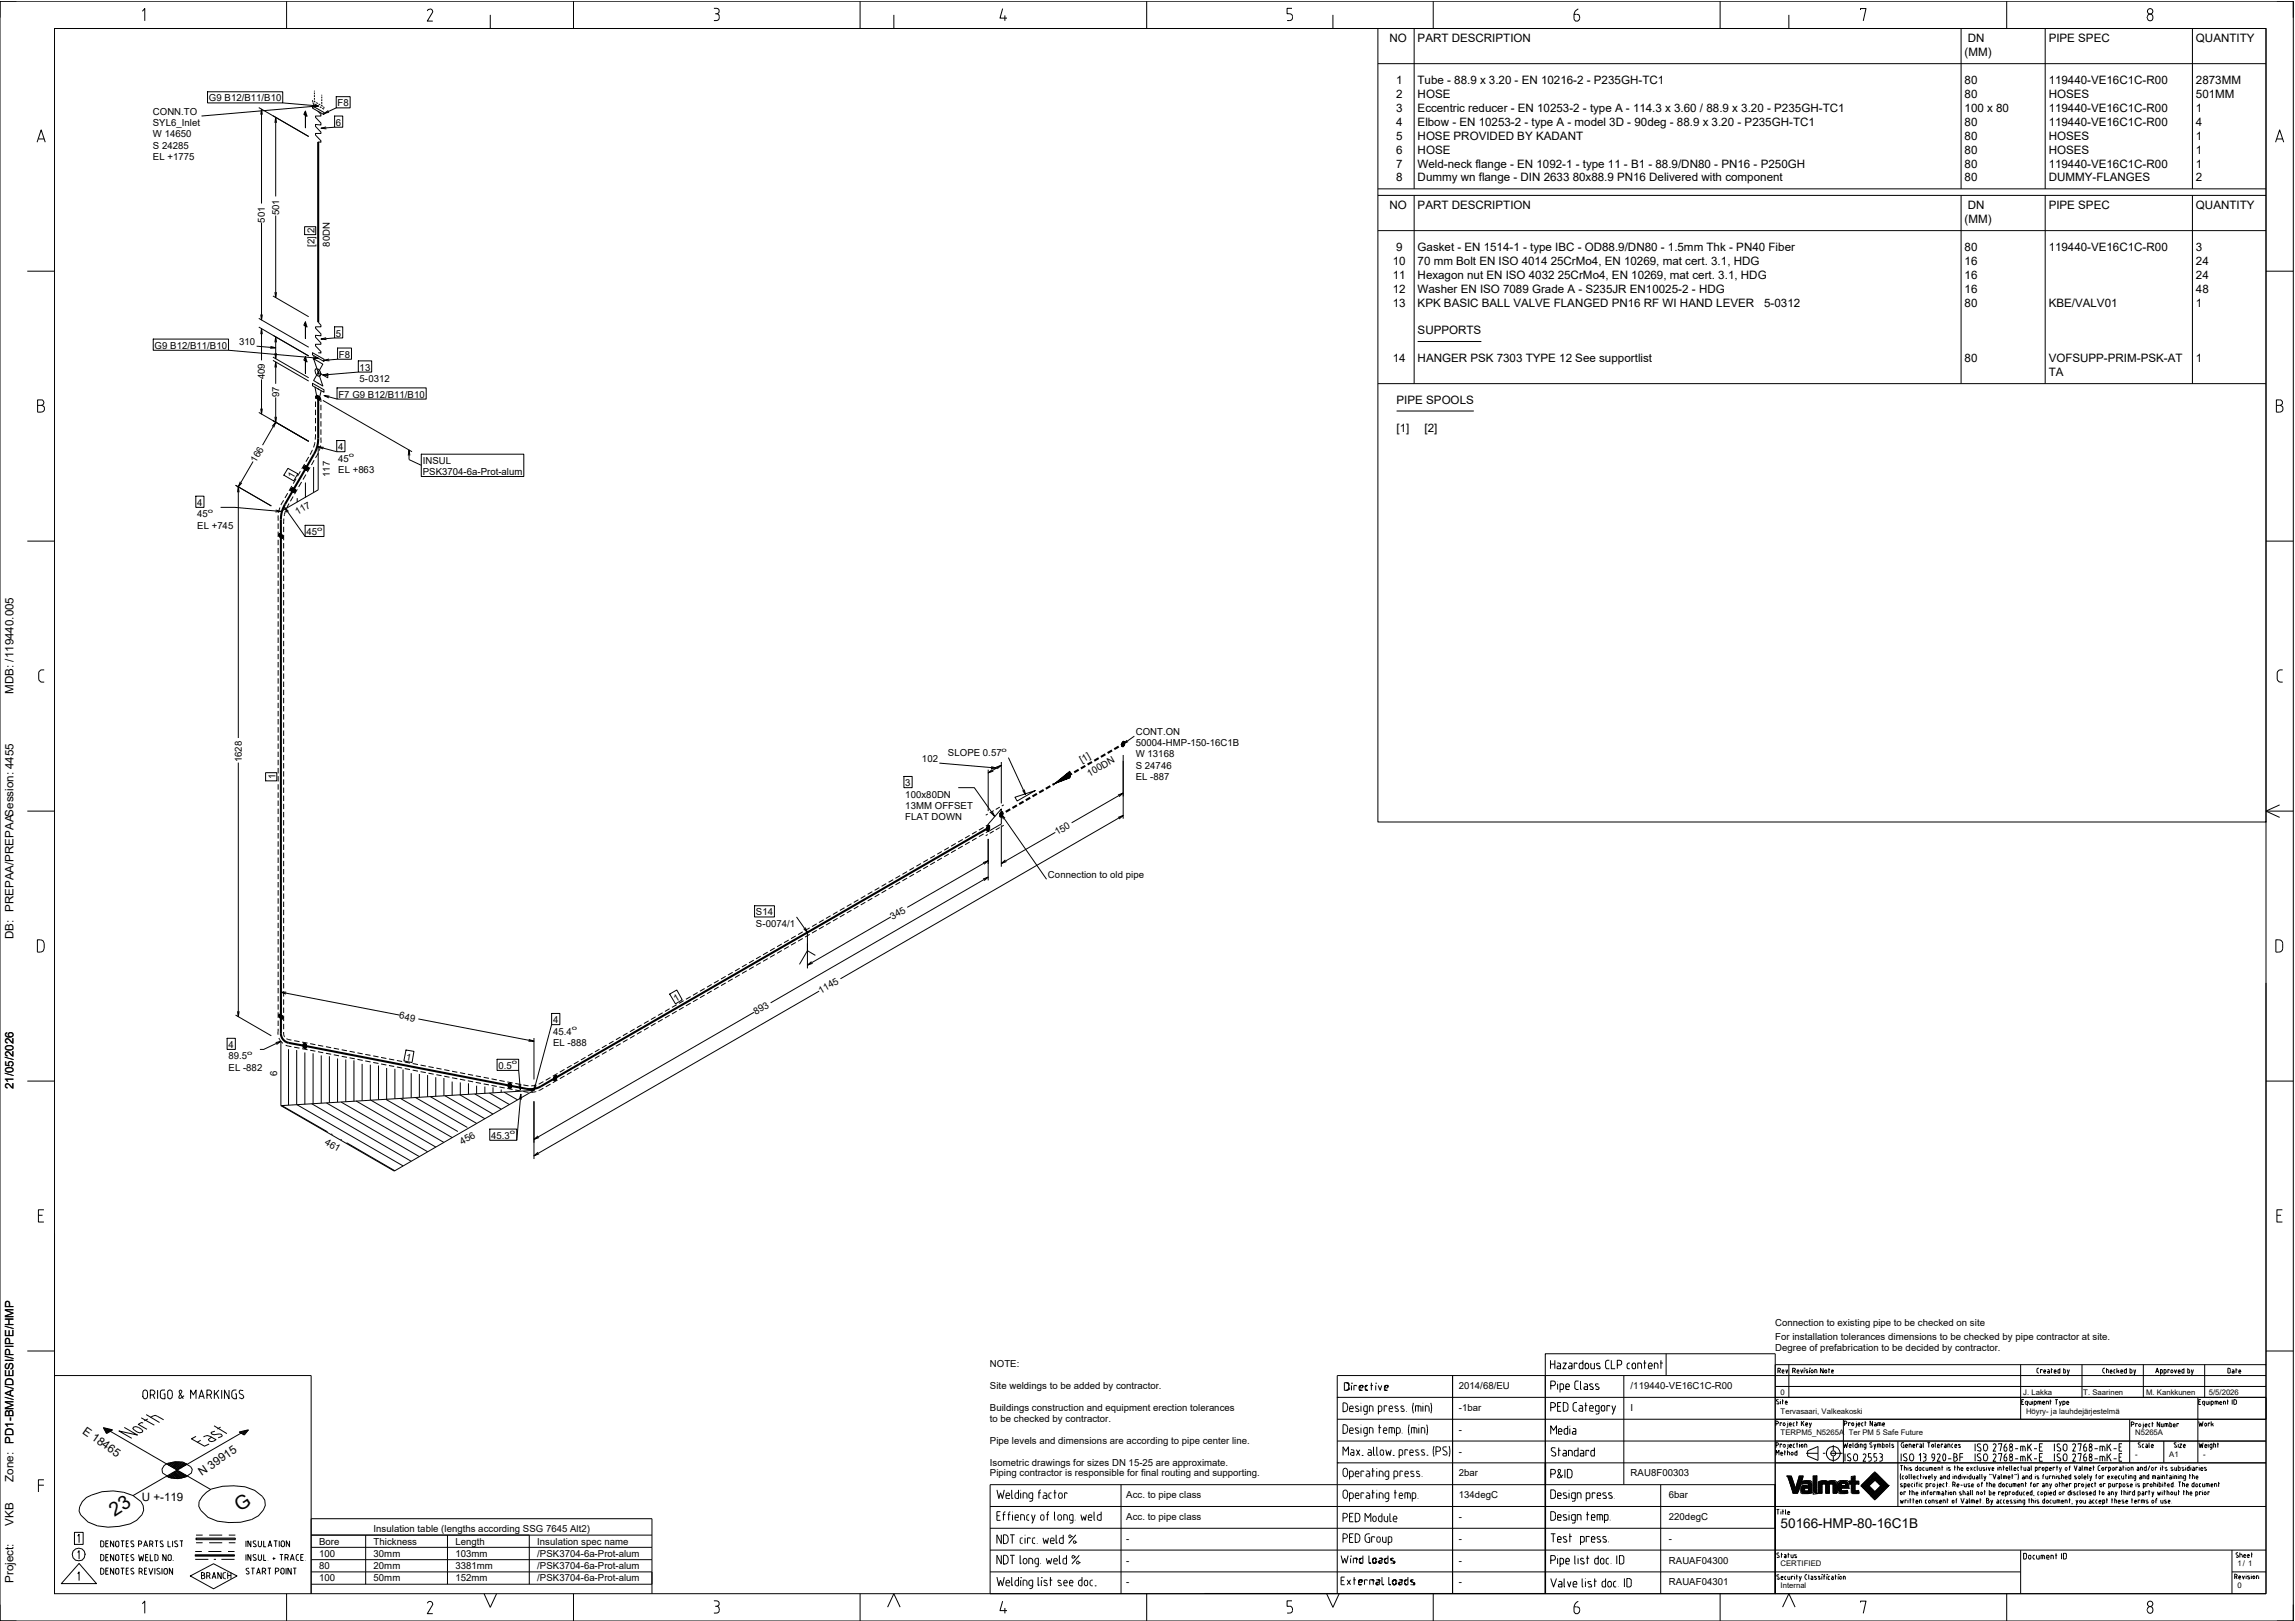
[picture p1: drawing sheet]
<svg xmlns="http://www.w3.org/2000/svg" width="841mm" height="594mm" viewBox="0 0 841 594" stroke-linecap="round" stroke-linejoin="round" font-family="sans-serif">
<defs><g id="words">
<g font-size="7.1">
<text x="42" y="556" transform="rotate(-33 42 556)">23</text>
<text x="87.9" y="554" transform="rotate(-33 87.9 554)">G</text>
</g>
<text font-size="4.9" x="652.5" y="560">50166-HMP-80-16C1B</text>
<g font-size="4.2">
<text x="509.2" y="15.5">NO</text>
<text x="519.5" y="15.5">PART DESCRIPTION</text>
<text x="721.1" y="15.5">DN</text>
<text x="750.7" y="15.5">PIPE SPEC</text>
<text x="804.7" y="15.5">QUANTITY</text>
<text x="719.9" y="20.5">(MM)</text>
<text x="511.6" y="30.8">1</text>
<text x="511.6" y="35.9">2</text>
<text x="519.5" y="30.8">Tube - 88.9 x 3.20 - EN 10216-2 - P235GH-TC1</text>
<text x="519.5" y="35.9">HOSE</text>
<text x="719.9" y="30.8">80</text>
<text x="719.9" y="35.9">80</text>
<text x="750.7" y="30.8">119440-VE16C1C-R00</text>
<text x="750.7" y="35.9">HOSES</text>
<text x="804.7" y="30.8">2873MM</text>
<text x="804.7" y="35.9">501MM</text>
<text x="511.6" y="41">3</text>
<text x="519.5" y="41">Eccentric reducer - EN 10253-2 - type A - 114.3 x 3.60 / 88.9 x 3.20 - P235GH-TC1</text>
<text x="719.9" y="41">100 x 80</text>
<text x="750.7" y="41">119440-VE16C1C-R00</text>
<text x="804.7" y="41">1</text>
<text x="511.6" y="46.1">4</text>
<text x="519.5" y="46.1">Elbow - EN 10253-2 - type A - model 3D - 90deg - 88.9 x 3.20 - P235GH-TC1</text>
<text x="719.9" y="46.1">80</text>
<text x="750.7" y="46.1">119440-VE16C1C-R00</text>
<text x="804.7" y="46.1">4</text>
<text x="511.6" y="51.2">5</text>
<text x="519.5" y="51.2">HOSE PROVIDED BY KADANT</text>
<text x="719.9" y="51.2">80</text>
<text x="750.7" y="51.2">HOSES</text>
<text x="804.7" y="51.2">1</text>
<text x="511.6" y="56.3">6</text>
<text x="519.5" y="56.3">HOSE</text>
<text x="719.9" y="56.3">80</text>
<text x="750.7" y="56.3">HOSES</text>
<text x="804.7" y="56.3">1</text>
<text x="511.6" y="61.4">7</text>
<text x="519.5" y="61.4">Weld-neck flange - EN 1092-1 - type 11 - B1 - 88.9/DN80 - PN16 - P250GH</text>
<text x="719.9" y="61.4">80</text>
<text x="750.7" y="61.4">119440-VE16C1C-R00</text>
<text x="804.7" y="61.4">1</text>
<text x="511.6" y="66.5">8</text>
<text x="519.5" y="66.5">Dummy wn flange - DIN 2633</text>
<text x="576.3" y="66.5">80x88.9 PN16 Delivered with component</text>
<text x="719.9" y="66.5">80</text>
<text x="750.7" y="66.5">DUMMY-FLANGES</text>
<text x="804.7" y="66.5">2</text>
<text x="509.2" y="76.7">NO</text>
<text x="519.5" y="76.7">PART DESCRIPTION</text>
<text x="721.1" y="76.7">DN</text>
<text x="750.7" y="76.7">PIPE SPEC</text>
<text x="804.7" y="76.7">QUANTITY</text>
<text x="719.9" y="81.7">(MM)</text>
<text x="511.6" y="92">9</text>
<text x="519.5" y="92">Gasket - EN 1514-1 - type IBC - OD88.9/DN80 - 1.5mm Thk - PN40 Fiber</text>
<text x="719.9" y="92">80</text>
<text x="750.7" y="92">119440-VE16C1C-R00</text>
<text x="804.7" y="92">3</text>
<text x="510.4" y="97.1">10</text>
<text x="519.5" y="97.1">70 mm Bolt EN ISO 4014</text>
<text x="568.3" y="97.1">25CrMo4, EN 10269, mat cert. 3.1, HDG</text>
<text x="719.9" y="97.1">16</text>
<text x="804.7" y="97.1">24</text>
<text x="510.4" y="102.2">11</text>
<text x="510.4" y="107.3">12</text>
<text x="519.5" y="102.2">Hexagon nut EN ISO 4032</text>
<text x="519.5" y="107.3">Washer EN ISO 7089 Grade A - S235JR EN10025-2 - HDG</text>
<text x="570.9" y="102.2">25CrMo4, EN 10269, mat cert. 3.1, HDG</text>
<text x="719.9" y="102.2">16</text>
<text x="719.9" y="107.3">16</text>
<text x="804.7" y="102.2">24</text>
<text x="804.7" y="107.3">48</text>
<text x="510.4" y="112.4">13</text>
<text x="519.5" y="112.4">KPK BASIC BALL VALVE FLANGED PN16 RF WI HAND LEVER</text>
<text x="646.4" y="112.4">5-0312</text>
<text x="719.9" y="112.4">80</text>
<text x="750.7" y="112.4">KBE/VALV01</text>
<text x="804.7" y="112.4">1</text>
<text x="519.5" y="122.6">SUPPORTS</text>
<text x="510.4" y="132.8">14</text>
<text x="519.5" y="132.8">HANGER PSK 7303 TYPE 12 See supportlist</text>
<text x="719.9" y="132.8">80</text>
<text x="750.7" y="132.8">VOFSUPP-PRIM-PSK-AT</text>
<text x="750.7" y="137.8">TA</text>
<text x="804.7" y="132.8">1</text>
<text x="511.8" y="148.1">PIPE SPOOLS</text>
<text x="511.8" y="158.3">[1]</text>
<text x="522" y="158.3">[2]</text>
<text x="5" y="254.2" transform="rotate(-90 5 254.2)">MDB: /119440.005</text>
<text x="5" y="344.2" transform="rotate(-90 5 344.2)">DB: PREPAA/PREPAASession: 4455</text>
<text x="5" y="399.1" transform="rotate(-90 5 399.1)">21/05/2026</text>
<text x="30" y="525" transform="rotate(35 30 525)">E 18465</text>
<text x="5" y="529" transform="rotate(-90 5 529)">PD1-BM/A/DESI/PIPE/HMP</text>
<text x="5" y="543" transform="rotate(-90 5 543)">Zone:</text>
<text x="74" y="541" transform="rotate(-35 74 541)">N 39915</text>
<text x="52" y="550">U +-119</text>
<text x="5" y="559" transform="rotate(-90 5 559)">VKB</text>
<text x="5" y="580" transform="rotate(-90 5 580)">Project:</text>
</g>
<g font-size="3.5">
<text x="76.6" y="37.2">G9 B12/B11/B10</text>
<text x="123.7" y="39">F8</text>
<text x="56" y="42">CONN.TO</text>
<text x="56" y="46.2">SYL6_Inlet</text>
<text x="123.1" y="46.1">6</text>
<text x="56" y="50.3">W 14650</text>
<text x="56" y="54.5">S 24285</text>
<text x="56" y="58.7">EL +1775</text>
<text x="97.1" y="81.6" transform="rotate(-90 97.1 81.6)">501</text>
<text x="102.3" y="79" transform="rotate(-90 102.3 79)">501</text>
<text x="115.2" y="85.5" transform="rotate(-90 115.2 85.5)">2</text>
<text x="115.2" y="90.4" transform="rotate(-90 115.2 90.4)">[2]</text>
<text x="120.8" y="90.4" transform="rotate(-90 120.8 90.4)">80DN</text>
<text x="123.1" y="123.3">5</text>
<text x="56.7" y="127.8">G9 B12/B11/B10</text>
<text x="87.6" y="126.3">310</text>
<text x="124.2" y="131.1">F8</text>
<text x="131.8" y="135.8">13</text>
<text x="97.1" y="139" transform="rotate(-90 97.1 139)">409</text>
<text x="131.8" y="140">5-0312</text>
<text x="102.3" y="145.6" transform="rotate(-90 102.3 145.6)">97</text>
<text x="124" y="145.7">F7 G9 B12/B11/B10</text>
<text x="123.9" y="165">4</text>
<text x="93.8" y="169.7" transform="rotate(-60 93.8 169.7)">166</text>
<text x="123.9" y="169.2">45</text>
<text x="123.9" y="173.3">EL +863</text>
<text x="154.9" y="170">INSUL</text>
<text x="107.4" y="175.5" transform="rotate(-60 107.4 175.5)">1</text>
<text x="120.8" y="174.8" transform="rotate(-90 120.8 174.8)">117</text>
<text x="154.9" y="174.2">PSK3704-6a-Prot-alum</text>
<text x="72.2" y="185.4">4</text>
<text x="72.2" y="189.6">45</text>
<text x="109" y="188.7" transform="rotate(-30 109 188.7)">117</text>
<text x="72.2" y="193.7">EL +745</text>
<text x="112.3" y="196.1">45</text>
<text x="416.2" y="269.2">CONT.ON</text>
<text x="416.2" y="273.4">50004-HMP-150-16C1B</text>
<text x="88.6" y="279.4" transform="rotate(-90 88.6 279.4)">1628</text>
<text x="337.8" y="279.1">102</text>
<text x="347.4" y="277.1">SLOPE 0.57</text>
<text x="396.5" y="279.8" transform="rotate(-30 396.5 279.8)">[1]</text>
<text x="416.2" y="277.5">W 13168</text>
<text x="416.2" y="281.7">S 24746</text>
<text x="100.9" y="285.6" transform="rotate(-90 100.9 285.6)">1</text>
<text x="399.3" y="284.6" transform="rotate(-30 399.3 284.6)">100DN</text>
<text x="416.2" y="285.9">EL -887</text>
<text x="331.8" y="288.1">3</text>
<text x="331.8" y="292.3">100x80DN</text>
<text x="331.8" y="296.4">13MM OFFSET</text>
<text x="331.8" y="300.6">FLAT DOWN</text>
<text x="387.3" y="306.1" transform="rotate(-30 387.3 306.1)">150</text>
<text x="384" y="321.7">Connection to old pipe</text>
<text x="277" y="335.5">S14</text>
<text x="277" y="339.6">S-0074/1</text>
<text x="327.1" y="337.1" transform="rotate(-30 327.1 337.1)">345</text>
<text x="300.8" y="364.2" transform="rotate(-30 300.8 364.2)">1145</text>
<text x="247.7" y="367.2" transform="rotate(-30 247.7 367.2)">1</text>
<text x="277" y="372" transform="rotate(-30 277 372)">893</text>
<text x="146.1" y="373.2" transform="rotate(11 146.1 373.2)">649</text>
<text x="202.7" y="375">4</text>
<text x="202.7" y="379.1">45.4</text>
<text x="202.7" y="383.3">EL -888</text>
<text x="83.7" y="384">4</text>
<text x="83.7" y="388.2">89.5</text>
<text x="148.6" y="388.4" transform="rotate(11 148.6 388.4)">1</text>
<text x="83.7" y="392.4">EL -882</text>
<text x="101.5" y="394.4" transform="rotate(-90 101.5 394.4)">6</text>
<text x="182.7" y="391.7">0.5</text>
<text x="118.8" y="419.2" transform="rotate(30 118.8 419.2)">461</text>
<text x="169.4" y="419.6" transform="rotate(-30 169.4 419.6)">456</text>
<text x="180" y="417.3">45.3</text>
<text x="650.5" y="486.1">Connection to existing pipe to be checked on site</text>
<text x="650.5" y="491.1">For installation tolerances dimensions to be checked by pipe contractor at site.</text>
<text x="650.5" y="495.1">Degree of prefabrication to be decided by contractor.</text>
<text x="362.7" y="501">NOTE:</text>
<text x="362.7" y="509">Site weldings to be added by contractor.</text>
<text x="534.6" y="509">2014/68/EU</text>
<text x="597.6" y="509">/119440-VE16C1C-R00</text>
<text x="362.7" y="517">Buildings construction and equipment erection tolerances</text>
<text x="362.7" y="521">to be checked by contractor.</text>
<text x="534.6" y="517">-1bar</text>
<text x="597.6" y="517">I</text>
<text x="534.6" y="525">-</text>
<text x="362.7" y="529">Pipe levels and dimensions are according to pipe center line.</text>
<text x="534.6" y="533">-</text>
<text x="362.7" y="537">Isometric drawings for sizes DN 15-25 are approximate.</text>
<text x="362.7" y="541">Piping contractor is responsible for final routing and supporting.</text>
<text x="534.6" y="541">2bar</text>
<text x="597.6" y="541">RAU8F00303</text>
<text x="412.7" y="549">Acc. to pipe class</text>
<text x="534.6" y="549">134degC</text>
<text x="611.5" y="549">6bar</text>
<text x="412.7" y="557">Acc. to pipe class</text>
<text x="534.6" y="557">-</text>
<text x="611.5" y="557">220degC</text>
<text x="136.9" y="561.5">Insulation table (lengths according SSG 7645 Alt2)</text>
<text x="116.9" y="566">Bore</text>
<text x="136.9" y="566">Thickness</text>
<text x="166.9" y="566">Length</text>
<text x="196.9" y="566">Insulation spec name</text>
<text x="412.7" y="565">-</text>
<text x="534.6" y="565">-</text>
<text x="611.5" y="565">-</text>
<text x="116.9" y="570.5">100</text>
<text x="116.9" y="575">80</text>
<text x="136.9" y="570.5">30mm</text>
<text x="136.9" y="575">20mm</text>
<text x="166.9" y="570.5">103mm</text>
<text x="166.9" y="575">3381mm</text>
<text x="196.9" y="570.5">/PSK3704-6a-Prot-alum</text>
<text x="196.9" y="575">/PSK3704-6a-Prot-alum</text>
<text x="412.7" y="573">-</text>
<text x="534.6" y="573">-</text>
<text x="611.5" y="573">RAUAF04300</text>
<text x="116.9" y="579.5">100</text>
<text x="136.9" y="579.5">50mm</text>
<text x="166.9" y="579.5">152mm</text>
<text x="196.9" y="579.5">/PSK3704-6a-Prot-alum</text>
<text x="412.7" y="581">-</text>
<text x="534.6" y="581">-</text>
<text x="611.5" y="581">RAUAF04301</text>
</g>
<g font-size="2.8">
<text x="652.5" y="511">0</text>
<text x="741.4" y="511">J. Lakka</text>
<text x="763.4" y="511">T. Saarinen</text>
<text x="786.4" y="511">M. Kankkunen</text>
<text x="809.4" y="511">5/5/2026</text>
<text x="652.5" y="518">Tervasaari, Valkeakoski</text>
<text x="742.4" y="518">Höyry- ja lauhdejärjestelmä</text>
<text x="652.5" y="526">TERPM5_N5265A</text>
<text x="677.5" y="526">Ter PM 5 Safe Future</text>
<text x="782.4" y="526">N5265A</text>
<text x="782.4" y="534">-</text>
<text x="794.9" y="534">A1</text>
<text x="807.4" y="534">-</text>
<text x="652.5" y="574">CERTIFIED</text>
<text x="819.9" y="574">1/ 1</text>
<text x="652.5" y="582">Internal</text>
<text x="819.9" y="582">0</text>
</g>
<g font-size="2.3">
<text x="127.8" y="167.5">o</text>
<text x="76.2" y="187.9">o</text>
<text x="116.2" y="194.4">o</text>
<text x="367" y="275.5">o</text>
<text x="209.5" y="377.5">o</text>
<text x="90.6" y="386.5">o</text>
<text x="187.5" y="390">o</text>
<text x="186.9" y="415.6">o</text>
</g>
</g></defs>
<g fill="none" stroke="#000" stroke-width=".37">
<path d="M0 .4h840.4v593.6h-840.4zM6 .4h-6v6.1M20 10.4h810.4v573.6h-810.4zM52.2 4.1l.9-1v4.5M105 .4v10M157.6 3.4h-.5l-.5 .6M157.6 3.2a.95 .95 0 0 1 .8 1.5l-1.8 3h2M179.7 5.4v5M210.2 .4v10M261.6 3.1h1a1.03 1.03 0 0 1 .9 1.2 1.03 1.03 0 0 1-1.4 .7M262.6 5a.89 .89 0 0 1 .9 1M263.5 6.5a.89 .89 0 0 1-.9 1h-1"/>
<path d="M263.6 6v.5M315.2 .4v10M327.5 5.4v5M367.4 3.1l-1 3.5h2.6M368.2 5.6v2M420.2 .4v10M473.4 3.1h-1.7v1.9h1a1.28 1.28 0 0 1 1 1.3 1.28 1.28 0 0 1-1 1.2h-1M488.5 5.4v5M504.9 10.4h325.5v290.8h-325.5zM504.9 10.4h325.5M518.2 10.4v58.8M525.2 .4v10"/>
<path d="M577.8 5.3h-1v1.4a.99 .99 0 0 0 1 1 .99 .99 0 0 0 1-1M577.9 5.3a1.02 1.02 0 0 1 1 1.4M578.4 3.2a2.37 2.37 0 0 0-1.6 2.1M630.3 .4v10M655.5 5.4v5M681.8 3.7v-.6h2l-1 4.5M718.6 10.4v58.8M735.4 .4v10M749.5 10.4v58.8M786.8 6.2v.4M786.9 6.2a1.1 1.1 0 0 1 1.6-.9 1.1 1.1 0 0 1 .3 1.7 .99 .99 0 0 1-1.1 .6 .99 .99 0 0 1-.8-1M803.4 10.4v58.8"/>
<path d="M834.4 .4h6v6.1M76 33.6h27.6v4.1h-27.6zM94.8 39.4l18.3 10.6-13.1-7.6M103.6 37.7l13 1.1-42.8 3.7M114.5 38.8l4.2 2.4v.8l-4.2-2.4zM114.5 37.6l.6 .4M114.6 38.6l2 .2-1.9 .5M114.7 36.9l-.2-.1v.5M114.7 38.3l1.9 .5-2 .2M115 37.1l.6 .3M115.2 33.2v.3M115.2 33.9v.7"/>
<path d="M115.2 34.9v.7M115.2 35.9v.6M115.2 36.9v.3M115.4 38.1l.6 .4M115.9 37.6l.6 .3M116.3 38.7l.6 .3M116.8 38.1l.6 .3M117.2 39.1l.6 .4M117.7 38.6l.5 .4M117.9 34.7v.3M117.9 35.4v.6M117.9 36.4v.7"/>
<path d="M117.9 37.4v.7M117.9 38.4v.3M118.1 39.7l.6 .3M118.5 39.1l.2 .6M123.2 35.4h5.1v4.1h-5.1zM123.2 39.5l-4.5 2.1M504.9 23.3h325.5M13.6 52.1l1.5-4.5 1.5 4.5M14.1 50.9h2.1M95.5 42l.3-2 .3 2M95.8 40v34.6M100.7 45l.3-2 .3 2"/>
<path d="M101 43v29M111.9 40.7l.6 1.9-1.2-.7 .6-1.2v6.1zM116.6 40.8l1 1.1v.6h-2v.5l2 2.1v.7l-2-.2v.7l2 2.1v.5h-2v.6l2 2.1v.5l-1-.1M119.5 46.5l-1.9 .5 2 .2M120.3 40.5l-1.6 1.1 1.9-.5M122.6 42.5h3v4.1h-3zM122.6 46.6l-5 .4M833.9 52.1l1.5-4.5 1.5 4.5M834.4 50.9h2.1M101 79v30.1M504.9 69.2h325.5M504.9 71.6h325.5"/>
<path d="M518.2 71.6v69M718.6 71.6v69M749.5 71.6v69M803.4 71.6v69M10 99.4h10M95.8 81.6v35.7M111.6 83.1h4.1v2.9h-4.1zM504.9 84.5h325.5M830.4 99.4h10M94.8 119.8l18.3 10.6M94.8 116.7l18.3 10.5M95.5 115.3l.3 2 .3-2"/>
<path d="M100 108.5l13.1 7.6M100.7 107.1l.3 2 .3-2M111.9 118l.6 1.8-1.2-.6 .6-1.2v6.1zM116.6 118.1l1 1.1v.6h-2v.5l2 2v.8l-2-.2v.6l2 2.2v.5h-2v.5l2 2.1v.6l-1-.2M122.6 119.8h3v4h-3zM56.2 124.2h27.5v4.2h-27.5zM83.7 128.4l32.9 2.9M94 126.9l7 .6M95.5 122.5l.3-2.1 .3 2.1M95.8 120.4v11.6M95.8 139v12.7M99.1 126.9l1.9 .6-2 .1"/>
<path d="M100 132l13.1 7.6M100 130.9l13.1 7.5M100.7 134.7l.3-2.1 .3 2.1M100.7 129.4l.3 2.1 .3-2.1M100.7 125.4l.3-1.9 .3 1.9M101 123.5v8M101 132.6v8M111.9 130.7l.6 1.9-1.2-.7 .6-1.2v6.1zM114.5 129.2l4.2 2.4v.9l-4.2-2.5zM114.7 130.7l1.9 .6-2 .2M114.9 131.5l3.4 10-3.4-2.1 3.4-6zM115.7 135.1a1.79 1.79 0 0 1 1.6 2.7h-.7l-.9-.9-.3-1.2z"/>
<path d="M116.6 136.5l3.5 1.9v-1.6M119.5 123.8l-1.9 .4 2 .3M120.2 136.9l-1.9 .5 2 .2M120.6 131.6l-1.9 .4 2 .2M122.6 123.8l-5 .4M123.7 127.5h5.1v4.1h-5.1zM123.7 131.6l-5 .4M131.3 132.2h4.9v4.1h-4.9zM131.3 136.3l-13 1.1M519.5 125.1h23.3M13.8 146.5h1.3a1.01 1.01 0 0 1 1 1 1.01 1.01 0 0 1-1 1 1.24 1.24 0 0 1 1.2 1.3 1.24 1.24 0 0 1-1.2 1.2h-1.3zM13.8 148.5h1.3"/>
<path d="M94.8 151.1l18.3 10.6-13.1-7.6M95.5 149.7l.3 2 .3-2M99.7 156.2l1.3-1.5-.7 1.9M100.7 152.7l.3 2 .3-2M101 145.6v9.1l-4.8 8.4M114.5 140.4l4.2 2.4v.9l-4.2-2.4zM115.4 141.8l.7 3.6 .9 .5 .7-2.8M115.6 159.1l-.1 2M115.6 145.1v1M115.6 147.1v2M115.6 150.1v2M115.6 153.1v2"/>
<path d="M115.6 156.1v2M115.7 145.2l.4-.3 1 .5 .4 .8-.4 .4-1-.6zM117.6 146.3v1M117.6 148.3v2M117.6 151.3v2M117.6 154.3v2M117.6 157.3v2M118.3 146.7l32.7 18.8M118.7 144.9l4.8 1.3M120.7 145.1l-2-.2 1.8 .9M123.5 142.1h32.7v4.1h-32.7zM504.9 140.6h325.5"/>
<path d="M511.8 150.6h28.3M834.2 146.5h1.2a1.01 1.01 0 0 1 1 1 1.01 1.01 0 0 1-1 1 1.24 1.24 0 0 1 1.2 1.3 1.24 1.24 0 0 1-1.2 1.2h-1.2zM834.2 148.5h1.2M86.3 177.8l13.1 7.6M88 176.5l-.7 1.9 1.3-1.5M92.7 169.1l-5.4 9.3v92M105.5 171.6l3.6 2-1.5 2.6-3.6-2.1zM106.5 179.1l.7-.4 1.1 .7v.7l-.7 .4-1.1-.7zM107 178.1l-1.1 1.8M108.5 175.4l-1 1.8M108.9 179.3l-1 1.8M110.1 172.7l-1.1 1.8"/>
<path d="M110.5 176.6l-1 1.8M111.2 171l.7-.4 1.1 .7v.7l-.7 .4-1.1-.7zM111.6 170l-1 1.8M111.9 176.8v5.5M112.1 173.9l-1.1 1.8M113.1 167.4l-1 1.8M113.6 171.2l-1 1.8M114.1 165.7l-.5 .9M114.5 164.9l-.4 .8M114.9 171.1v9.4M115.1 168.7l-1 1.7M115.4 162.1l-.5 1.9"/>
<path d="M116.1 166.9l-.5 .9M116.6 166.1l-.4 .8M117.5 163.3l-.5 1.9M117.6 160.3v2M118.6 163.9l-2-.2 1.8 .8M123.4 165.5l-6.8-1.8v15.8l-13.7 7.9-16.9-1.5h-5.2M123.4 161.4h3v4.1h-3zM149.6 166.9l.3-2 .3 2M149.9 164.9v3.5l4.5 2.1M154.4 166.4h37.5v8.2h-37.5zM10 198.3h10M71.8 181.8h2.9v4.1h-2.9z"/>
<path d="M87 180.4l.3-2 .3 2M101 186.9l1.9 .5-2 .2M101.9 188.8v1M101.9 189.8v1M101.9 191.8v2M101.9 194.8v2M101.9 197.8v2M102.4 195.5l1 .6 .4 .8-.4 .4-1-.6-.4-.8zM102.6 186l-.5 1.9M103.9 193v2M103.9 196v2M103.9 199v2"/>
<path d="M103.9 183.3l-1 1.8M104 190l-.1 2M104.3 186l7.5 10.6M104.6 187.2l-.4 1.9M105.4 180.7l-1 1.8M105.7 187.4l-1.4-1.4 .9 1.8M105.9 184.5l-.9 1.8M107.4 182l-1 1.7M108.9 182.5v1.5M111.8 192.5h6.9v4.1h-6.9zM830.4 198.3h10M101.9 200.8v2"/>
<path d="M101.9 203.7v2.1M101.9 206.7v2.1M101.9 209.7v2M101.9 212.7v2M101.9 215.7v2M101.9 218.7v2M103.9 202v2M103.9 205v2M103.9 208v1.9M103.9 210.9v2M103.9 213.9v2M103.9 216.9v2"/>
<path d="M103.9 219.9v2M101.9 221.7v2M101.9 224.7v2M101.9 227.6v2.1M101.9 230.6v2M101.9 233.6v2M101.9 236.6v2M101.9 239.6v2M103.9 222.9v2M103.9 225.9v2M103.9 228.8v2M103.9 231.8v2"/>
<path d="M103.9 234.8v2M103.9 237.8v2M16.2 245.5l-1.3 .1-.7 1 .1 2.6 .6 .6 1.3 .2M101.9 242.6v2M101.9 245.6v2M101.9 248.5v2M101.9 251.5v2M101.9 254.5v2M101.9 257.5v2M103.9 240.8v2M103.9 243.8v2M103.9 246.7v2.1"/>
<path d="M103.9 249.7v2M103.9 252.7v2M103.9 255.7v2M103.9 258.7v2M836.5 245.5a1.46 1.46 0 0 0-2 1.1l.1 2.6a1.57 1.57 0 0 0 1.9 .8M87.3 279.4v93.2M101.9 260.5v2M101.9 263.5v2M101.9 266.5v2M101.9 269.4v2.1M101.9 272.4v2M101.9 275.4v2"/>
<path d="M101.9 278.4v2M103.9 261.7v2M103.9 264.7v2M103.9 267.7v2M103.9 270.6v2.1M103.9 273.6v2M103.9 276.6v2M103.9 279.6v2M344.2 279.6l20.9 1.8M366.9 279.2v15.2M369.5 277.6l6.3 13.6M411.6 271.6l.5 .2v1.2l-.5 .6-.5-.1v-1.1z"/>
<path d="M411.6 276.6v23.4M413 271.2l-1.4 1.5 1.8-.9M415.7 269.7l-4.1 3M10 297.2h10M97.3 283.1h4.1v3h-4.1zM101.9 281.4v2M101.9 284.4v2M101.9 287.4v2M101.9 290.3v2.1M101.9 293.3v2M101.9 296.3v2M101.9 299.3v2"/>
<path d="M103.9 282.6v2M103.9 285.6v2M103.9 288.6v2M103.9 291.5v2.1M103.9 294.5v2M103.9 297.5v2M331.2 284.5h3.1v4.1h-3.1zM351.1 288.6h5.9l7.5 10.6M362 298.3l-.8 .4M362.1 282v15.2M363.2 280.9l1.9 .5-2 .2M363.6 297.4l.9 1.8-1.4-1.4"/>
<path d="M363.6 281.9l-1.5 1.3 1.9-.7M364.2 297l-1.5 .9M365 281.1l1.9-.7-1.5 1.3M366.4 295.8l-1.5 .8M366.9 297.4l.5 .1v1.2l-.5 .7-.5-.1v-1.2zM366.9 296.4v5.5l-4.8 2.8v-2.7zM366.9 298.4l16.6 23.8M366.9 280.4l-4.8 2.8M367.8 294.9l-.7 .4M368.3 299.8l-1.4-1.4 .8 1.8M371.9 292.1l7.4-2.4-6.6 3.8zM375.3 289.3l.5 1.9-1.1-1.6"/>
<path d="M392 283.9v-1.3l-5.5 4.5 5.5-2.1v-2.2l-5 4 5-1.9v-2l-4.4 3.6 4.4-1.7v-1.7l-3.9 3 3.9-1.5v-1.3l-3.4 2.6 3.4-1.4v-1.1l-2.8 2.1 2.8-1.2v-.7l-2.4 1.7 2.4-1.2v-.4l-1.8 1.2 1.8-.9-5.5 3.1M409.7 291.3l1.9-.7-1.5 1.3M409.7 299.5l1.9-.7-1.5 1.3M411.6 290.6l-18.9 10.9M411.6 298.8l-103.6 59.9M830.4 297.2h10M830.4 297.2l5 2.3M835.4 294.9l-5 2.3M101.9 302.3v2M101.9 305.3v2M101.9 308.3v2M101.9 311.2v2"/>
<path d="M101.9 314.2v2M101.9 317.2v2M103.9 300.5v2M103.9 303.5v2M103.9 306.5v2M103.9 309.5v2M103.9 312.4v2.1M103.9 315.4v2M103.9 318.4v2M332.4 319.4l-1.7 1M334.9 317.9l-1.6 1M337.5 316.4l-1.7 1"/>
<path d="M337.5 318.9l-1.7 .9M340 315l-1.7 .9M340 317.4l-1.7 1M342.6 313.5l-1.7 1M342.6 315.9l-1.7 1M345.1 312l-1.7 1M345.1 314.4l-1.7 1M347.7 310.6l-1.7 .9M347.7 313l-1.7 .9M350.2 309.1l-1.7 1M350.2 311.5l-1.7 1M352.8 307.6l-1.7 1"/>
<path d="M352.8 310l-1.7 1M355.3 306.1l-1.7 1M355.3 308.6l-1.7 .9M357.9 304.7l-1.7 .9M357.9 307.1l-1.7 1M360.2 316.1l1.9-.7-1.5 1.3M360.4 303.2l-1.7 1M360.4 305.6l-1.7 1M362 305.8l-.8 .4M362.1 302.4l.5 .1v1.2l-.5 .7-.5-.1v-1.2zM362.1 307.4v15.2M362.1 302.2l-.8 .5"/>
<path d="M362.1 304.6l-.8 .5M362.1 315.4l-29.6 17.1M364.2 304.5l-1.5 .9M366.4 303.3l-1.5 .8M366.9 302.4v15.2M367.8 302.4l-.7 .4M368.4 315.1l-1.5 1.3 1.9-.7M386.7 305l-19.8 11.4M101.9 320.2v2M101.9 323.2v2M101.9 326.2v2M101.9 329.2v2"/>
<path d="M101.9 332.1v2.1M101.9 335.1v2M101.9 338.1v2M103.9 321.4v2M103.9 324.4v2M103.9 327.4v2M103.9 330.4v2M103.9 333.3v2.1M103.9 336.3v2M103.9 339.3v2M276.5 331.9h7.3v4.1h-7.3zM291.9 336l4 5.7v6.7l-2.9 5"/>
<path d="M295.1 339.9l.8 1.8-1.4-1.4M299.3 338.5l-1.7 1M301.8 337l-1.7 1M301.8 339.5l-1.7 .9M304.4 335.6l-1.7 1M304.4 338l-1.7 1M306.9 334.1l-1.7 1M306.9 336.5l-1.7 1M309.5 332.6l-1.7 1M309.5 335l-1.7 1M312 331.2l-1.7 .9M312 333.6l-1.7 .9"/>
<path d="M314.6 329.7l-1.7 1M314.6 332.1l-1.7 1M317.1 328.2l-1.7 1M317.1 330.6l-1.7 1M319.7 326.7l-1.7 1M319.7 329.2l-1.7 .9M322.2 325.3l-1.7 1M322.2 327.7l-1.7 1M324.7 323.8l-1.6 1M324.7 326.2l-1.6 1M326.5 336l-30.6 17.7M327.3 322.3l-1.7 1"/>
<path d="M327.3 324.7l-1.7 1M329.9 320.9l-1.8 .9M329.9 323.3l-1.8 .9M332.4 321.8l-1.7 1M334.9 320.3l-1.6 1M360.2 322.1l1.9-.7-1.5 1.3M362.1 321.4l-79.7 46.1M13.7 344.4h1.1a1.4 1.4 0 0 1 1.4 1.3v1.8a1.39 1.39 0 0 1-1.4 1.4h-1.1zM101.9 341.1v2M101.9 344.1v2M101.9 347.1v2M101.9 350.1v2"/>
<path d="M101.9 353v2.1M101.9 356v2.1M101.9 359v2M103.9 342.3v2M103.9 345.3v2M103.9 348.3v2M103.9 351.3v2M103.9 354.3v2M103.9 357.2v2M263.3 359.3l-1.7 1M265.9 357.8l-1.7 1M268.5 356.3l-1.7 1"/>
<path d="M268.5 358.7l-1.7 1M271.1 354.8l-1.7 1M271.1 357.2l-1.7 1M273.6 353.3l-1.7 1M273.6 355.7l-1.7 1M276.2 351.9l-1.7 .9M276.2 354.2l-1.7 1.1M278.8 350.4l-1.8 1M278.8 352.8l-1.8 1M281.3 348.9l-1.7 1M281.3 351.3l-1.7 1M283.9 347.4l-1.7 1"/>
<path d="M283.9 349.8l-1.7 1M286.5 345.9l-1.7 1M286.5 348.3l-1.7 1M289 344.5l-1.7 .9M289 346.9l-1.7 .9M291.6 343l-1.7 .9M291.6 345.4l-1.7 .9M294.2 341.5l-1.7 1M294.2 343.9l-1.7 1M295.9 345.7v9.2M295.9 348.4l2.9 1.7M296.7 340l-1.7 1"/>
<path d="M296.7 342.4l-1.7 1M297.4 352.4l-1.5 1.3 1.9-.7M299.3 340.9l-1.7 1M834 344.4a1.91 1.91 0 0 1 2.4 .8 3.2 3.2 0 0 1-.7 3.6l-1.7 .1zM86.3 372l13.1 7.6M87 370.6l.3 2 .3-2M101.9 379.1v.1M101.9 378v1.1M101.9 362v2M101.9 365v2M101.9 368v2M101.9 371v2"/>
<path d="M101.9 374v2M101.9 377v1M102.4 371.7l1 .6 .4 .8-.4 .4-1-.6-.4-.8zM102.9 363.6l43.5 8.4M102.9 362.4v15.2M103.9 378.2l.1 1 .3 .8M103.9 360.2v2M103.9 363.2v2M103.9 366.2v2M103.9 369.2v2M103.9 372.2v2M103.9 375.2v2"/>
<path d="M104.9 363.6h-2l1.9 .7M153.3 373.4l42.4 8.2M202.1 371.4h3.1v4.1h-3.1zM202.1 375.5l-6.4 24.1M230 378.5l-1.7 1M232.6 377l-1.8 1.1M232.6 379.4l-1.8 1M235.1 375.6l-1.7 1M235.1 378l-1.7 1M237.7 374.1l-1.7 1M237.7 376.5l-1.7 1M240.2 372.6l-1.7 1"/>
<path d="M240.2 375l-1.7 1M242.8 371.1l-1.7 1M242.8 373.5l-1.7 1M245.4 369.6l-1.7 1M245.4 372l-1.7 1M245.4 364.3l2.6-1.5 2 3.6-2.5 1.5zM248 368.2l-1.8 .9M248 370.6l-1.8 1M250.5 366.7l-1.7 1M250.5 369.1l-1.7 1M253.1 365.2l-1.7 1M253.1 367.6l-1.7 1"/>
<path d="M255.7 363.7l-1.8 1M255.7 366.1l-1.8 1M258.2 362.2l-1.7 1M258.2 364.6l-1.7 1M260.8 360.7l-1.7 1M260.8 363.1l-1.7 1M263.3 361.7l-1.7 .9M265.9 360.2l-1.7 1M276.3 371l-80.6 46.5M300.2 363.2l-104.5 60.3M830.4 360.2v139.9M10 396.2h10"/>
<path d="M83.2 380.5h3v4.1h-3zM95.2 384.6h1.4l6.3-3v23.6M101 382.1l1.9-.5-1.6 1.2M102.2 380.4l1.4 1.9M104.7 383l2.1 .5M105 380.6l1.8 .6M105.7 384.5v20.4M107.8 381.3l2 .4M107.8 383.7l2 .4M108.7 384.8v19.9l39 22.5M110.7 381.9l2 .3M110.7 384.3l2 .4"/>
<path d="M111.1 382.6l.6-.3 .6 .5v1.2l-.6 .3-.6-.5zM111.7 385.7v18.9M113.6 382.4l2 .4M113.6 384.8l2 .4M114.7 386v18.4M116.5 383l1.9 .4M116.5 385.4l1.9 .4M117.7 386.8v17.5M119.4 383.5l2 .4M119.4 386l2 .3M120.7 387.1v16.9M122.3 384.1l1.9 .4"/>
<path d="M122.3 386.5l1.9 .4M123.7 387.9v15.9M125.2 384.7l1.9 .3M125.2 387.1l1.9 .4M126.7 388.2v15.5M128.1 385.2l1.9 .4M128.1 387.6l1.9 .4M129.7 388.5v15.1M131 385.8l1.9 .4M131 388.2l1.9 .4M132.7 389.9v13.4M133.9 386.4l1.9 .3"/>
<path d="M133.9 388.8l1.9 .3M135.7 390.2v12.9M136.8 386.9l1.9 .4M136.8 389.3l1.9 .4M138.7 390.4v12.6M139.7 387.5l1.9 .4M139.7 389.9l1.9 .4M141.7 391.3v11.5M142.5 388.1l2 .3M142.5 390.4l2 .4M144.7 391.6v11.1M145.4 388.6l2 .4"/>
<path d="M145.4 391l2 .4M147.7 391.9v10.5M148.3 389.2l2 .4M148.3 391.6l2 .3M148.8 384.8l2.9 .5-.7 4.1-3-.6zM150.7 393.2v9M151.2 389.7l2 .4M151.2 392.1l2 .4M153.7 393.5v8.6M154.1 390.3l1.9 .4M154.1 392.7l1.9 .4M156.7 394v7.9"/>
<path d="M157 390.9l1.9 .3M157 393.2l1.9 .4M159.7 394.7v7.1M159.9 391.4l1.9 .4M159.9 393.8l1.9 .4M162.7 395v6.5M162.8 392l1.9 .4M162.8 394.4l1.9 .3M165.7 392.5l1.9 .4M165.7 394.9l1.9 .4M165.7 396.3v5M168.5 393.1l2 .4"/>
<path d="M168.5 395.5l2 .4M168.7 396.6v4.6M171.5 393.7l1.9 .3M171.5 396l1.9 .4M171.7 396.9v4M174.3 394.2l2 .4M174.3 396.6l2 .4M174.7 397.8v3.1M177.2 394.8l2 .4M177.2 397.2l2 .3M177.7 398.1v2.5M180.1 395.3l2 .4"/>
<path d="M180.1 397.7l2 .4M180.7 398.4v2.1M182.2 388.2h7.9v4h-7.9zM183 395.9l1.9 .4M183 398.3l1.9 .4M183.7 399.3v.9M185.9 396.5l1.9 .3M185.9 398.8l1.9 .4M186.3 397.1l.6-.3 .6 .6v1.1l-.6 .3-.6-.4zM188.8 397l2 .4M188.8 399.4l2 .4M190.1 392.2l.6 7.1"/>
<path d="M190.9 397.2l-.2 2.1-.5-1.9M191.8 397.6l1.9 .3M191.8 400l1.9 .3M193.8 380.9l1.9 .7h-2M195.7 380.4v15.2M195.7 399.6l-51.2 29.5-41.6-23.9M195.7 399.6l-92.8 5.6M195.9 397.5l-.2 2.1 .8-1.8M196.5 397.6l-1.9 .3M196.5 400l-1.9 .3M199.1 396.3l-1.7 1M199.1 398.7l-1.7 1"/>
<path d="M201.7 394.9l-1.7 1M201.7 397.2l-1.7 1M203.4 394.1h.6v1.2l-.6 .7-.4-.1v-1.2zM204.3 393.4l-1.7 1M204.3 395.7l-1.7 1.1M206.9 391.9l-1.7 1M206.9 394.3l-1.7 1M209.4 390.4l-1.7 1M209.4 392.8l-1.7 1M212 388.9l-1.7 1M212 391.3l-1.7 1M214.6 387.4l-1.7 1"/>
<path d="M214.6 389.8l-1.7 1M217.1 385.9l-1.7 1M217.1 388.4l-1.7 .9M219.7 384.5l-1.7 .9M219.7 386.9l-1.7 .9M222.3 383l-1.7 1M222.3 385.4l-1.7 1M224.8 381.5l-1.7 1M224.8 383.9l-1.7 1M227.4 380l-1.7 1M227.4 382.4l-1.7 1M230 380.9l-1.7 1"/>
<path d="M830.4 396.2h10M103.3 405.2l16.7 9.5M114.2 404.4l36.5 21.1M119.6 404.1l34.1 19.7M121.3 415.5l.5 .2M124.8 417.5l.4 .2M125 403.8l31.7 18.2M127 418.7l17.7 10.3M130.5 403.4l29.2 16.9M135.9 403.1l26.8 15.5M141.4 402.8l24.3 14M146.8 402.5l21 12.1"/>
<path d="M152.2 402.1l19.1 11M157.7 401.8l17 9.8M163.1 401.5l14.6 8.4M168.5 401.2l12.2 7.1M174 400.9l9.7 5.5M179.4 400.5l7.3 4.2M179.5 413.7h9.9v4.1h-9.9zM184.8 400.2l4.9 2.8M190.4 402.8l.5-1.9 .1 2.1M190.9 400.9l-1.5 16.9M195.7 403.6v21.1M197.2 416.2l-1.5 1.3 1.8-.7"/>
<path d="M197.2 422.2l-1.5 1.3 1.8-.7M14.1 445.3h1.5M16.1 443.3h-2v4.5h2M20 452.1v50M834.4 445.3h1.5M836.4 443.3h-2v4.5h2M10 495.1h10M568.2 498.5v3.1M568.2 499.9h1.6M569.8 498.5v3.1M570.7 499.5l.9 .1 .3 .4v1.6h-.8a.49 .49 0 0 1-.5-.5 .49 .49 0 0 1 .5-.5h.8M572.7 499.5h1.3l-1.3 2.1h1.3"/>
<path d="M575 499.5l.9 .1 .2 .3v1.7h-.9a.49 .49 0 0 1-.4-.6 .49 .49 0 0 1 .5-.4h.8M577.9 499.9v-.4h-1v2.1M580.1 498.5v3.1h-1.1l-.3-.6 .1-1.1 .5-.4h.8M581.2 499.6h.6l.4 .5v1l-.4 .5a.61 .61 0 0 1-.7-.1 .61 .61 0 0 1-.2-.6v-1zM583 499.5v1.7l.3 .4h1v-2.1M586.3 499.7a.71 .71 0 0 0-1.2 .3l.1 .3 1.2 .7a.56 .56 0 0 1-.3 .6 .56 .56 0 0 1-.6 0l-.4-.1M589.8 498.5h-.8l-.6 .6 .1 2.1 .3 .4h1M590.5 498.5v3.1h1.4M597.3 499.5l-.8 .1-.3 .4v1.2l.3 .4h.8M598.3 499.8a.59 .59 0 0 1 .7-.3 .59 .59 0 0 1 .3 .7v.7a.64 .64 0 0 1-.6 .7 .64 .64 0 0 1-.6-.7zM602.3 499.5h1M602.7 498.5v3.1"/>
<path d="M608.3 499.5h1M608.6 498.5v3.1M610.5 496.1v8M830.4 495.1h10M20 504.1h94v79.9M51.8 519.6l4.8 2.6M52.6 509.6a.86 .86 0 0 1 1-.2 .86 .86 0 0 1 .5 .9v1.4a.86 .86 0 0 1-.9 .9 .86 .86 0 0 1-.9-.9v-1.4zM53.6 518.4l4.9 2.9M54.2 520l-1.3 .7M55.1 511.2h.8a.9 .9 0 0 0 .9-.9 .9 .9 0 0 0-.9-.9h-.8v3.2M55.1 519.4l1.8-.7 3.1 1.6M56 511.2l.8 1.4"/>
<path d="M57.8 509.4v3.2M60.4 509.4l-1.3 .1a2.45 2.45 0 0 0 0 2.9l1.3 .2v-1.8h-.4M63.1 510.3a.81 .81 0 0 0-.8-1 .81 .81 0 0 0-.8 1v1.4a.81 .81 0 0 0 .8 .9 .81 .81 0 0 0 .8-.9M63.2 510.3v1.4M65.6 510.2l1.6 2.4M65.7 510.2l.2-.7 .7 .2v.5l-1 1.6v.6h.6l1.3-.9M69.9 512.6v-3.2l1 1.8 .9-1.8v3.2M72.8 512.6l1-3.2 1.1 3.2M73.1 511.7h1.5M75.8 511.2l1.3-.1a.9 .9 0 0 0 .5-1 .9 .9 0 0 0-.8-.7h-1v3.2M76.8 511.2l.7 1.4M78.5 509.4v3.2"/>
<path d="M79.2 510.6l1 2M80.2 509.4l-1.7 1.9M81.2 509.4v3.2M83.9 509.4v3.2l-1.7-3.2v3.2M86.6 509.4l-1.2 .1-.3 .3-.2 1.9a1.38 1.38 0 0 0 1.7 .9v-1.8h-.5M88.3 509.4a.76 .76 0 0 0-.6 .6 .76 .76 0 0 0 .3 .8l.9 .4 .4 .7-.7 .7-1-.4M88.3 509.5l.8 .1M490 512.1h.1M490 512.1h340.4M492.1 517.3h.1M492.1 514.1l1.4 .3 .3 .7v1.2l-.3 .7-.6 .3h-.8zM493.3 509.5h.1"/>
<path d="M493.3 506.7h.1M493.3 506.7h-.7v2.8h.7M493.3 506.7l.3 .1M493.6 506.8h.1M493.6 506.8l.2 .1M493.7 509.4h.1M493.7 509.4l-.4 .1M493.8 506.9h.1M493.8 506.9l.3 .3M494 509.2h.1M494 509.2l-.3 .2M494.1 508.9h.1"/>
<path d="M494.1 507.2h.1M494.1 508.9l-.1 .3M494.1 507.2l.1 .4M494.2 508.7h.1M494.2 507.6h.1M494.2 508.7l-.1 .2M494.2 507.6v1.1M494.5 516.2h1.4l-.2-.8-.5-.2-.5 .2-.2 1.4 .1 .4 1.3 .1M495.2 506.9h.1M495.2 507.7v1.8M497.1 508v-.3h-1v1.8M497.8 515.4l-.7-.2-.5 .5 1.1 .6 .2 .8-.3 .2-1-.2"/>
<path d="M498 508.3h.1M498 508.3l.1 1M498.1 509.3h.1M498.1 508.1h.1M498.1 509.3l.2 .2M498.1 508.1l-.1 .2M498.3 509.5h.1M498.3 507.8h.1M498.3 509.5h1M498.3 507.8l-.2 .3M498.5 509.5h.1M498.5 507.7h.1"/>
<path d="M498.5 507.7h.4M498.5 507.7l-.2 .1M498.7 507.7h.1M498.7 514.1v.2M498.7 515.2v2.1M498.9 507.7h.1M498.9 507.7l.3 .2M499.2 507.9h.1M499.2 507.9l.1 .3M499.3 508.2h.1M499.3 508.2v.4h-1.3M500.2 508.2h.1"/>
<path d="M500.2 508.2l.1 .9M500.3 509.3h.1M500.3 509.1h.1M500.3 508h.1M500.3 509.3l.3 .2M500.3 509.1v.2M500.3 508l-.1 .2M500.5 507.7h.1M500.5 507.7h.7M500.5 507.7l-.2 .3M500.6 509.5h.1M500.6 509.5h.6"/>
<path d="M500.8 509.5h.1M501 517.3l-1.2-.2-.1-1.4 .5-.5h.8v2.5l-.2 .5h-1M501.8 517.3v-2.1l1.2 .2 .1 1.9M502.2 507.7h.9M502.5 506.7v2.8M504.1 506.9h.1M504.1 507.7v1.8M505 507.7l.7 1.8 .6-1.8M505.1 517.3h.7l.6-.6v-1l-.6-.5h-.7v3M507.3 509.3h.1M507.3 508.3h.1M507.3 508.1h.1"/>
<path d="M507.3 509.3l.2 .2M507.3 508.1v1.2M507.5 509.5h.1M507.5 507.8h.1M507.5 509.5h1M507.5 507.8l-.2 .3M507.7 509.5h.1M507.7 507.7h.1M507.7 507.7h.5M507.7 507.7l-.2 .1M508 507.7h.1M508.2 507.7h.1"/>
<path d="M508.2 515.4v-.2h-1v2.1M508.2 507.7l.2 .2M508.4 507.9h.1M508.4 507.9l.1 .3M508.5 508.2h.1M508.5 508.2v.4h-1.2M509 516.2h1.3l-.1-.8-.5-.2-.5 .2-.2 1.4 .2 .4 1.1 .1M512.3 515.4l-.7-.2-.4 .1-.1 .4 1.1 .6 .2 .8-.3 .2-.9-.2M514.4 515.4l-.7-.2-.4 .5 1.1 .6 .1 .8-.3 .2-.9-.2M515.4 517.1v.2M517.9 514.1l-.3 1.5 .3 2.3M518.7 517.3v-2.1l1.9 .2 .1 1.9"/>
<path d="M519.7 515.2v2.1M521.4 514.1v.2M521.4 515.2v2.1M522.3 517.3v-2.1l1.2 .2 .2 1.9M524.3 514.1l.3 1.5-.3 2.3M532.3 504.1v79.9M566.3 504.1v79.9v-87.9h84.2v87.9h-287.7v-40h287.7M568.3 507.8h.9a.84 .84 0 0 0 .8-.9 .84 .84 0 0 0-.8-.8h-.9v3.1M568.3 515.7h.9a.9 .9 0 0 0 .8-.8 .9 .9 0 0 0-.8-.9h-.9v3.2M570.8 506.1v.1M570.8 507.1v2.1M570.8 515.4h1"/>
<path d="M571.7 509.2h.9l.4-.5v-1.1l-.4-.5h-.9v3.2M572.1 514h-1.3v3.2h1.3M573.6 517.1a.86 .86 0 0 0 1-.9v-1.2a1.02 1.02 0 0 0-1-1h-.7v3.2h.7M573.8 508.2h1.3a.72 .72 0 0 0-.3-1 .72 .72 0 0 0-.9 .2v1.7l1.2 .1M577.3 517.2h.6M577.9 514h-.8l-.6 .6v1.9l.4 .6h.4M578.5 506.1h-1l-.4 .6 .1 2.1 .5 .4h.8M578.8 515.1h.9l.3 .6v1.5h-.9M579.2 506.1v2.9l.4 .2M580 516h-1a.51 .51 0 0 0-.4 .6 .51 .51 0 0 0 .5 .5M580.6 507.1h.7l.5 .5v1.6l-1.1-.1a.51 .51 0 0 1-.2-.5 .51 .51 0 0 1 .4-.4h.9M580.7 515.1h1"/>
<path d="M581.1 514v3.2M582.5 515.7v.9M582.6 516.6l.1 .4 .4 .1M582.6 515.7a.69 .69 0 0 1 .8-.6 .69 .69 0 0 1 .5 .9h-1.4M583.1 517.2h.8M583.7 507.3a.69 .69 0 0 0-.7-.3 .69 .69 0 0 0-.5 .6l1.3 .8a.67 .67 0 0 1-.3 .8 .67 .67 0 0 1-.9-.2M585.8 507.3a.6 .6 0 0 0-.7-.3 .6 .6 0 0 0-.4 .7l1.2 .7a.67 .67 0 0 1-.4 .8 .67 .67 0 0 1-.8-.2M586 517.2l-1.2-.2v-1.8l1.2-.1v2.7l-.4 .4h-.8M586.9 515.3l.4-.2a.58 .58 0 0 1 .6 .1 .58 .58 0 0 1 .2 .5v.8a.65 .65 0 0 1-.7 .7 .65 .65 0 0 1-.6-.7zM589.9 515.4v-.3h-1v2.1M590.7 515.1l.7 2.1M592.1 515.1l-1.1 3.1h-.3"/>
<path d="M592.7 500.2h.7a.86 .86 0 0 0 .9-.9 .86 .86 0 0 0-.9-.8h-.7v3.1M595.1 504.1v39.9M600.2 501.6v-2.1l1.2 .2 .1 1.9M604 500.2v.9l.3 .5h1.2M604.2 500.2v-.1a.65 .65 0 0 1 .7-.6 .65 .65 0 0 1 .6 .7v.4h-1.5M606.2 501.6v-2.1l1.1 .1 .3 .4v1.6M650.5 500.1h179.9v12M650.5 512.1v16M650.5 508.1h179.9M651.2 513.6l.5 .2M651.3 512.9l-.3 .2 .2 .4M651.3 512.8l.4 .1"/>
<path d="M651.5 502.4h.5l.4 .8M651.7 513.9l.2 .4-.2 .2-.7-.1M652 502.3l.3-.1v-.7l-.8-.1v1.8M652.4 512.8v.1M652.4 513.4v1.2M653 513.4h.6M653.1 502.8l.2 .3M653.2 512.8v1.8M653.3 503.2h.5M653.7 502.4l-.3-.4-.3 .1-.1 .7M653.8 502.4l-.8 .1M654.3 514.3v.2l.7 .1"/>
<path d="M654.4 501.9l.3 1.3 .4-1.3M654.9 513.8l-.4-.4-.3 .9M655 513.8v.2h-.8M655.5 500.1v12M656.9 502.4h.5M657.4 502.3l.5-.6-1-.3v1.8M657.5 502.4l.4 .8M658.7 503.2h.6M659.2 502.4l-.3-.4a.66 .66 0 0 0-.2 1.1M659.3 502.4l-.8 .1M659.8 501.9l.4 1.3 .4-1.3M661.1 501.4h.1"/>
<path d="M661.1 501.9v1.3M661.8 503l.5 .1M662.4 502.1l-.4-.2-.3 .3 .8 .6-.3 .3M663.1 501.4h.1M663.1 501.9v1.3M663.6 502.4v.4M663.7 502.4l.4-.4 .3 .4M663.7 502.8l.4 .3 .3-.3M664.5 502.4v.4M665.7 502.3l-.2-.4h-.5v1.3M665.8 502.3v.9M668.1 501.4v1.8l-1-1.8v1.8"/>
<path d="M668.8 502.1l.3-.1 .3 .4-.3 .7-.4-.3zM670 501.9h.6M670.2 501.4v1.8M671.2 502.5l.7-.1-.4-.4-.2 .1-.1 .7 .3 .3M671.5 503.2h.4M740.5 500.1v20M740.8 513.7h.6M741.7 512.9h-.9v1.8h.9M742.1 513.8v.5M742.3 513.8l.6-.3v1.7M742.3 514.3l.3 .4h.3M743.5 513.5v.8"/>
<path d="M744.4 513.5v1.2h-.5l-.3-.4M744.8 512.9h.1M744.8 513.5v1.2M746.1 513.8l-.7-.3v1.7M746.1 514.3l-.3 .4h-.4M746.3 513.8v.5M746.9 503.2h.3M747.2 501.4l-.6 .1-.2 .3v.9l.5 .4M747.3 513.5v1.2M747.9 513.8l-.3-.3h-.9v1.2M747.9 513.8v.9M748.3 502.2v-.3h-.6v1.3"/>
<path d="M748.5 514.1h.7l-.1-.5h-.5l-.1 .8 .7 .3M748.9 502.6h.8l-.2-.5h-.4l-.2 .8 .8 .3M749.8 514.7v-1.2l.7 .1 .2 1.1M750.4 501.9l.6 .4M751 502.3v.9l-.6-.1v-.5h.6M751.1 513.5h.6M751.3 512.9v1.8M751.6 501.9h.6M751.7 501.4v1.8M753.1 512.9h1M753.4 502.4l-.3-.4-.3 .1-.1 .8 .8 .3M753.5 502.4v.2h-.8"/>
<path d="M753.5 512.9v1.8M754.7 513.5l.3 1.2M754.8 501.4v1.8l-.7-.1v-1l.7-.2M755.4 513.5l-.7 1.7M755.9 514.7h.5l.3-.4-.3-.8h-.5v1.7M756.2 501.4v1.8h.4l.3-.9-.3-.4h-.4M757.3 514.1h.8l-.2-.5h-.4l-.2 .8 .8 .3M757.5 501.9l.4 1.3M758.3 501.9l-.5 1.9h-.3M762.9 500.1v12M770.5 501.8v.9M770.6 502.7l.4 .4"/>
<path d="M771 503.2h.3M771.3 501.4l-.6 .1-.1 .3M771.9 501.9h.4l.3 .4M771.9 501.4v1.8M772.7 502.3v.9M773.9 502.4l-.1-.3h-.4l-.1 1 .7 .1M774 502.4v.2h-.7M775.1 501.9l-.5 .2v1l.5 .1M775.7 501.4v1.8M776.1 502.4l.4 .8M776.5 502.2l-.8 .4M777 502.4v.5"/>
<path d="M777.1 502.9l.2 .3h.6M777.1 502.4l.3-.4 .5 .6h-.9M779.2 501.4v1.8l-.7-.1v-1l.7-.2M780.5 501.4v1.8l.7-.1v-.3M780.5 501.9h.4l.3 .4M781.3 502.3v.5M781.9 501.9l.3 1.3M782.6 501.9l-.5 1.9h-.2M785.4 500.1v12M789.9 503.2l.6-1.8 .6 1.8M790.1 502.6h.8M791.7 503.2l.6-.1 .1-.8-.3-.4h-.4v1.9"/>
<path d="M793.7 502.3l-.3-.4h-.4v1.9M793.7 502.8v.3l-.7 .1M793.8 502.3v.5M794.9 502.2v-.3h-.5v1.3M796.2 502.4l-.3-.4-.4 .4 .1 .6 .3 .1 .3-.3M796.3 502.4v.4M796.8 501.9l.4 1.3 .4-1.3M798.9 502.4l-.3-.4-.3 .1-.1 .8 .2 .3h.6M799 502.4v.2h-.8M799.5 502.3v.5M800.3 501.4v1.8l-.7-.1v-.3M800.3 501.9h-.5l-.2 .4"/>
<path d="M801.7 501.4v1.8h.4l.3-.9-.3-.4h-.4M803 501.9l.3 1.3M803.8 501.9l-.8 1.9M805.4 512.1v24M805.7 513.7h.6M806.5 512.9h-.8v1.8h.8M807.8 514.7h-.4l-.3-.4 .3-.8h.4v1.8M807.9 500.1v12M808.4 513.5v.8M809.2 513.5v1.2h-.4l-.3-.4M809.8 512.9h.1M809.8 513.5v1.2"/>
<path d="M811 513.8l-.2-.3h-.5v1.8M811 514.3l-.2 .4h-.5M811.1 513.8v.5M812.3 513.5v1.2M812.8 513.8l-.3-.3h-.8v1.2M812.9 513.8v.9M814.1 513.9l-.5-.2-.2 .7 .8 .3M814.2 513.9v.2h-.8M814.8 514.7v-1.2l.6 .1 .1 1.1M816.1 513.5h.5M816.3 512.9v1.8M816.4 501.4l.8 .2 .1 1.3-.2 .2-.7 .1z"/>
<path d="M818 502l.6 .1 .1 1.1-.7-.1v-.5h.7M818 512.9v1.8M818.6 512.9l1 .5-.1 1-.5 .3h-.4zM819.3 502h.6M819.4 501.4v1.8M821.1 502.4l-.1-.3h-.4l-.2 .8 .8 .3M821.2 502.4v.2h-.8M830.4 512.1v8h-179.9M830.4 512.1v71.9h-179.9v-47.9M830.4 504.1h-340.4v79.9M37.9 523.1l3.4 .9-2.2 1.3zM38.2 523.1l-.1 .3"/>
<path d="M38.4 523.4l-.3 .3M38.7 523.4l-.5 .4M38.9 523.4l-.5 .6M39.1 523.5l-.7 .6M39.4 523.5l-.9 .9M39.5 523.5l-.8 .9M39.8 523.7l-1.1 1M39.9 523.7l-1.1 1.2M40.2 523.7l-1.3 1.3M40.4 524.4l36.8 21.4M40.5 523.8l-1.6 1.4M40.6 523.8l-1.2 1.2"/>
<path d="M40.9 523.8l-.8 .9M41.1 524l-.5 .4M45.6 523.1l4.8 2.8-6.8-1.5 4.7 2.7M49 523a3.1 3.1 0 0 1 3.3 1.4l-.3 .5a3.2 3.2 0 0 1-3.3-1.4zM52.5 521.5l-.6-.2-1.2 .6 3.2 1.9M60.1 537l1.2-.8 3-.6 2.8 .2 2.8 1.6 .6 1-.3 1.3a7.7 7.7 0 0 1-10.6 0l-.2-1.4zM61.3 536.4h-.3M61.8 536.2l-.5 .5M62.1 536.1l-.8 .6M62.5 535.9l-.9 1M62.8 539.8l2.2 2M62.9 535.9l-1.1 1"/>
<path d="M63.1 539.8l2.1 2M63.2 535.8l-1.3 1.2M63.2 539.7l2.2 2.1M63.4 539.5l2.2 2.3M63.5 539.4l2.4 2.3M63.7 535.8l-1.6 1.3M63.8 539.3l2.4 2.4M64 535.6l-1.6 1.8M64 539.3l2.5 2.4M64.1 539.2l2.7 2.5M64.3 535.6l-1.8 1.8M64.4 539l2.5 2.5"/>
<path d="M64.4 535.6l-1.8 1.8M64.4 538.9l2.8 2.6M64.7 538.9l2.8 2.5M64.7 535.6l-1.8 2.1M65 538.9l2.5 2.5M65 535.6l-1.9 2.1M65.3 535.6l-2.1 2.1M65.6 535.6l-2.2 2.4M65.6 539.2l2.2 2M65.9 535.6l-2.2 2.4M66.2 535.8l-2.4 2.3M66.3 539.5l1.8 1.7"/>
<path d="M66.5 535.8l-2.5 2.3M66.8 535.8l-2.5 2.5M66.9 535.8l-2.5 2.6M67.2 535.9l-2.8 2.7M67.5 535.9l-2.8 2.7M67.5 536.1l-2.5 2.5M67.8 536.1l-2.2 2.2M68.1 536.2l-1.8 1.8M68.4 536.2l-1.3 1.2M68.4 536.4l-.6 .6M68.5 536.4l-.1 .3M71.8 526.3l-1.6 .9 4.7 2.7 1.7-.8"/>
<path d="M73.5 527.8l-1.3 .8M74.6 526.5l1.4-.5 3.1 1.5-.8 .6h-1.5l-.5-.6 1.4-1M78.4 522.5l4.7 2.8M78.7 524.4l-1.3 .5v.3l1 .6 2.7-.2 .3 .4-.1 .3-1.4 .6M80.8 523l-1.2 .7M87.6 524.7l3.4-.7-1.5 1.9zM87.8 524.7v.2M88.3 525.2l-39.5 22.8M88.3 524.7l-.2 .3M88.9 524.4l-.7 .8M89.5 524.4l-1 .9M89.9 524.1l-1.1 1.4"/>
<path d="M90.5 524.1l-1.6 1.5M91 524l-1.8 1.8M490 536.1h.1M490 520.1h340.4M490 528.1h340.4M490 536.1h340.4M492.1 525.3h.1M492.1 522.1l1.4 .3 .3 .7v1.2l-.3 .7-.6 .3h-.8zM492.1 533.3v-3.1l1 1.6 1-1.6v3.1M492.3 538.3l.7-.3 .8 .9v1.3l-.8 .9-.7-.3-.2-.6zM494.5 524.1h1.4l-.2-.7-.5-.3-.5 .3-.2 1.3 .5 .6h.9M495 531.2l1 .2 .1 1.9-1.1-.2-.2-.4 .2-.3 1.1-.2"/>
<path d="M497 531.2l1.3 2.1M497.8 523.4l-.7-.3-.4 .2-.1 .4 1.1 .7 .2 .6-.3 .3-1-.3M498.3 531.2l-1.3 2.1M498.7 522.1v.1M498.7 523.1v2.2M499.1 533.3h.1M499.7 539.3v-.3h-1v2.1M500.7 539l1 .2 .2 1.9-1.2-.2-.2-.3 .2-.4 1.2-.2M501 525.3l-1.2-.3-.1-1.2 .5-.7h.8v2.5l-.6 .6h-.6M501.3 531.2l1 .2 .2 1.9-1.2-.2v-.7l1.2-.2M501.8 525.3v-2.2l1.2 .3 .1 1.9M502.6 539h1.1"/>
<path d="M503 538v3.1M503.3 530.2l.1 3.1M503.4 533.3h.1M504.5 530.2l.1 3.1M504.5 538v.1M504.5 539v2.1M504.6 533.3h.1M505.1 523.1h1M505.4 522.1v3.2M505.9 531.5l.4-.3 .6 .3v1.6l-.6 .2-.4-.2-.2-.4zM506.9 524.1h1.3l-.2-.7-.4-.3-.5 .3-.2 1.3 .5 .6h.8M507.8 531.2l.5 2.1 .5-1.5 .5 1.5 .5-2.1"/>
<path d="M509 525.3v-2.2l1.9 .3 .1 1.9M510 523.1v2.2M510.5 533.3h.1M511.7 525.3h.8l.6-.6v-.9l-.6-.7h-.8v3.1M512.7 533.3l1.1-.2 .2-.4-.2-1.3-1.1-.2v3.1M513.8 525v.3M513.9 539.3v-.3h-.9v2.1M515.8 531.5v-.3h-1v2.1M516.4 522.1l-.3 1.4 .3 2.4M516.6 532.2h1.3l-.2-.7-.5-.3-.4 .3-.2 1.2 .1 .4 .4 .2h.8M517.2 525.3v-2.2l1.8 .3 .2 1.9M518 539.2l-.7-.2-.4 .5 1.1 .7 .1 .7-.3 .2-.9-.2"/>
<path d="M518.2 523.1v2.2M519.8 531.4l-.7-.2-.4 .4 1.1 .8 .1 .7h-1.2M519.9 522.1v.1M519.9 523.1v2.2M520.1 539.2l-.7-.2-.4 .5 1.1 .7 .1 .7-.3 .2-.9-.2M520.8 525.3v-2.2l1.2 .3 .1 1.9M522 531.4l-.8-.2-.4 .4 1.1 .8 .1 .7h-1.2M522.8 522.1l.3 1.4-.3 2.4M522.9 533.3h.1M525.5 529.9l-.3 1.6 .3 2.2M526.2 531.8l1.5-.2 .2-.5-.2-.8-1.5-.1v3.1M530.1 530.2l-1.3 .1-.1 .8 1.3 .8 .3 .5-.1 .6-.5 .3-1-.3"/>
<path d="M531 529.9l.3 1.6-.3 2.2M566.4 535.9v48h-125M568.3 525.6v-3.1l1 1.6 1.1-1.6v3.1M570 530.6a.83 .83 0 0 0-1.2-.1 .83 .83 0 0 0 0 1.3l1.1 .6a.78 .78 0 0 1-.1 1.1 .78 .78 0 0 1-1.1-.2h-.2M570.9 531.5h1M571.1 524.6h1.3a.74 .74 0 0 0-.3-1 .74 .74 0 0 0-1 .2v1.5l.2 .3h1.1M571.2 530.5v3.1M572.9 531.5l1.1 .3v1.8h-.9a.51 .51 0 0 1-.4-.6 .51 .51 0 0 1 .5-.5h.8M573.5 538.4v3.1M574.4 538.4h.7a1.02 1.02 0 0 1 1 1v1.2a.86 .86 0 0 1-1 .9h-.7zM574.5 522.5v3.1h-1l-.3-.4v-1.2l.3-.5h1M574.8 533.6v-2.1l1.3 .3 .1 1.8"/>
<path d="M575.3 522.5v.2M575.3 523.5v2.1M576.4 523.5l1.1 .3v1.8h-1a.53 .53 0 0 1-.3-.6 .53 .53 0 0 1 .5-.4h.8M576.9 532.1v.9M578.3 530.5v3.1h-1.1l-.2-.6M578.3 531.5h-1.1l-.2 .6M579.2 531.5h.9l.3 .4v1.7h-.8a.5 .5 0 0 1-.5-.6 .5 .5 0 0 1 .5-.5h.8M582.2 531.8v-.3h-1v2.1M584.3 530.5v3.1h-1l-.3-.5v-1.2l.3-.4h1M650.7 521.8l.8-.2 .2-.4-.5-.4h-.5v1.7M650.8 529.6l.9-.3-.2-.6h-.7v1.8M650.8 533.3v-1.8l.5 .9 .6-.9v1.8"/>
<path d="M652.6 533v.3h.7M652.9 521.6v-.3h-.6v1.2M652.9 529.4v-.3h-.6v1.4M653.2 532.4l-.3-.3-.3 .1-.1 .8M653.3 532.4v.3h-.8M653.4 529.6v.4M653.5 529.6l.3-.3 .4 .3-.1 .6-.3 .1-.3-.3M653.8 532.1h.6M654 531.5v1.8M654.1 521.8l-.3-.5-.4 .5 .2 .6 .5-.2M654.2 521.8v.4M655 532.1h.7v.3"/>
<path d="M655 531.5v1.8M655.1 521.3v1.5l-.4 .3M655.1 530.6l-.3 .3M655.1 520.8v.1M655.2 528.7h.1M655.2 529.1v1.5M655.8 522.2v.3h.7M655.8 529.9h.7l-.1-.6h-.5l-.1 .9 .7 .3M655.8 532.4v.9M656.3 532.4v.4M656.4 521.8l-.3-.5-.3 .2-.1 .7M656.4 532.4l.3-.3 .4 .3-.2 .7h-.4l-.1-.3"/>
<path d="M656.5 521.8v.1h-.8M657.6 521.3l-.5 .3 .1 .9h.4M657.7 529.1l-.6 .5 .1 .7 .5 .2M658.2 521.3h.6M658.2 529.1h.6M658.4 520.8v1.7M658.5 531.5v1.8h-.5l-.3-.3 .1-.9h.7M658.5 528.7v1.8M659.4 528.7h.1M659.4 529.1v1.4M660.1 529.3h.5l.1 .3-.3 .7-.4-.3zM660.1 520.8v1.7"/>
<path d="M660.5 521.5l.6 1M661.1 520.8l-1 1.1M661.7 521.9h.7l-.1-.4h-.5l-.1 .7 .7 .3M661.8 532.5h4.4M662 529.6l-.3-.5h-.4v1.4M662.1 529.6v.9M662.4 531.6l3.8-1.6v5.2l-3.8-1.6zM663 521.3l.4 1.2M663.8 521.3l-.6 1.8h-.2M668 532.5h.9M670.7 532.5h4.5M671.8 529.6v1.9"/>
<path d="M671.8 532.4v.4M671.8 533.6v2M675.5 528.7l.4 1.8 .4-1.4 .4 1.4 .4-1.8M675.5 520.1v16M675.8 521.8l.8-.2 .2-.4-.4-.4h-.6v1.7M676.1 532.7v2.8M677.2 533.9l.8 .4a.64 .64 0 0 1 0 1l-1.1-.3M677.5 532.7l-.5 .6 .3 .6M677.5 532.7l.7 .1M677.6 529.6v.6M677.7 530.2l.2 .3h.5M677.7 529.6l.1-.3h.5l.1 .6h-.8"/>
<path d="M678 521.6v-.3h-.6v1.2M678.7 521.5h.5v.9h-.5zM679 528.7l.2 1.8M679.2 533.4v1.2M679.3 533.4l.3-.6a.75 .75 0 0 1 1.1 .6v1.2a.74 .74 0 0 1-.5 .7 .74 .74 0 0 1-.8-.3l-.1-.4M679.7 529.6v.4M680.3 521.3v1.5l-.4 .3M680.3 520.8v.1M680.6 528.7v1.8h-.5l-.3-.5M680.6 529.1h-.5l-.3 .5M680.8 521.8v.4M680.9 522.2l.2 .3h.5"/>
<path d="M680.9 521.8l.4-.5 .3 .6h-.8M681.1 528.7h.1M681.1 529.1v1.4M681.7 530.5v-1.4l.7 .2v1.2M682.7 533.1l.2-.3a.57 .57 0 0 1 .7 .1 .57 .57 0 0 1 .1 .7M682.8 521.3l-.6 .3 .1 .9h.5M683 529.6v.4M683.1 529.6l.3-.5h.4v1.5l-.3 .5h-.4M683.1 530v.3l.7 .2M683.4 521.3h.5M683.5 520.8v1.7M683.8 533.6l-1.1 1.9h1.1"/>
<path d="M684.7 535.5h.6M685.7 532.7h-1v1.3h.8l.3 .6M685.8 534.7l-.5 .6M685.9 529.7v.6l-.7-.1M685.9 534.6v.1M686 528.7h-.5l-.3 .3 .1 .3 .6 .3M686.2 520.8v1.7l-.9-1.7v1.7M686.6 539.8l-1 1M686.7 535.5h.6M686.7 529.1l.3 1.4M686.9 521.3l.6 .3M686.9 539.7l-1.2 1.4"/>
<path d="M687.2 539.7l-1.4 1.4M687.3 539.7l-1.4 1.5M687.4 529.1l-.7 2M687.5 539.8l-1.5 1.6M687.6 521.6v.9h-.7v-.4l.7-.2M687.6 539.9l-1.5 1.5M687.7 532.7h-1v1.3h.8l.3 .6-.5 .7M688.6 529.1v1.4M688.7 521.3v1.2M688.7 535.5h.6M688.7 532.7h.6M689.1 529.6l-.3-.5h-.8v1.4"/>
<path d="M689.2 521.6l-.2-.3h-.9v1.2M689.2 529.6v.9M689.3 532.7l.5 .3v.6l-.8 .4M689.3 534l.5 .3 .1 .4-.6 .6M689.3 521.6v.9M689.8 528.7v1.8h.4l.3-.9-.3-.5h-.4M689.9 521.9h.7l-.1-.4h-.5l-.1 .7 .7 .3M691.8 529.6l-.3-.3-.4 .3 .1 .6 .3 .1 .3-.3M691.9 529.6v.4M692.5 528.7l.1 1.8M693.4 529.3l-.2 .3 .8 .6-.3 .3-.5-.2M693.4 529.1l.5 .2"/>
<path d="M695.5 528.1v23.9M696.4 537h.9M696.5 539.9v2.3M696.7 529.1v.8M696.7 532.7v2.8M696.8 529.9l.4 .4M696.8 537v1.9M697.4 529.4h.3v1.1h-.5M697.7 528.7h-.8l-.1 .4M697.9 537.7l.6 .1 .1 1.1M697.9 537v1.9M698.1 532.7a.6 .6 0 0 0-.6 .5 .6 .6 0 0 0 .3 .7l.8 .4a.64 .64 0 0 1 0 1l-1.1-.3"/>
<path d="M698.1 532.7l.7 .1M698.3 529.9h.7l-.1-.6h-.5l-.1 .9 .7 .3M699.2 537v.1M699.2 537.7v1.2M700.3 529.6l-.3-.5h-.4v1.4M700.4 537.8l-.5-.1-.1 .3 .8 .6-.1 .1h-.7M700.4 529.6v.9M701 529.9h.7l-.1-.6h-.5l-.1 .9 .7 .3M701.2 533.4l-.3-.6a.77 .77 0 0 0-1.1 .6v1.2a.71 .71 0 0 0 .7 .7 .71 .71 0 0 0 .7-.7M701.3 533.4v1.2M701.9 538v.6M702.7 537v1.9l-.7-.3"/>
<path d="M702.7 537.7l-.7 .3M702.9 529.4v-.3h-.6v1.4M703.2 533.3l.6-.6v2.8M703.2 538v.4M703.3 538l.4-.3 .3 .3-.1 .7h-.5l-.1-.3M703.5 529.1h.4l.3 .5v.9l-.6-.2v-.4h.6M704.7 535.5h.6M704.7 532.7h.6M704.8 528.7l.2 1.8M705.2 537.7l-.6 .3 .1 .7 .5 .2M705.3 532.7l.5 .3v.6l-.8 .4M705.3 534l.5 .3v.3"/>
<path d="M705.8 534.7v.3l-.5 .3M705.8 537.7v.9l.3 .3h.4v-1.2M705.9 534.6v.1M706.3 528.7h1M706.8 528.7v1.8M707.7 537.7v1.2M708 529.3h.5l.1 .3-.3 .7-.4-.3zM708.2 538l-.3-.3h-.8v1.2M708.3 538v.9M708.9 538.6l.1 .3h.6M709 534.3h-.6a.72 .72 0 0 1-.5-.9 .72 .72 0 0 1 .8-.6 1.82 1.82 0 0 1-.6 2.7M709.2 528.7v1.5"/>
<path d="M709.3 530.2l.1 .3M709.5 538l-.5-.2-.2 .8M709.6 538v.3h-.8M709.9 533.1l.6-.4 .5 .6-1.1 2.2h1.2M710.2 538.9v-1.2l.6 .1 .1 1.1M710.7 529.6l-.1-.3h-.5l-.1 .9 .2 .3h.6M710.8 529.6v.3h-.8M711.5 537.7h.6M711.7 537v1.9M711.9 529.4v-.3h-.5v1.4M712.2 532.8l.3-.1a1.9 1.9 0 0 1 0 2.6 1.93 1.93 0 0 1-.3-2.5zM712.6 529.1l.6 .2v1.2l-.6-.2v-.4h.6"/>
<path d="M713.5 537v.1M713.5 537.7v1.2M713.8 530.5v-1.4l.7 .2 .1 1.2M713.9 534.6h1.2M714.2 537.7l-.2 .3 .6 .4M714.3 537.7l.4 .1M714.7 538.4l-.1 .5-.6-.2M715.1 529.6v.4M715.2 530l.5 .5M715.7 529.1l-.5 .5M716 534h.7M716.1 537.7h.6"/>
<path d="M716.3 529.6v.6M716.3 537v1.9M716.4 530.2l.2 .3h.5M716.4 529.6l.1-.3h.5l.1 .6h-.8M716.7 534a.73 .73 0 0 1 .5 .5 .73 .73 0 0 1-.2 .7l-.3 .1M716.7 532.7l.2 .1a.6 .6 0 0 1 .3 .7 .6 .6 0 0 1-.5 .5M716.7 532.7h-.7v2.8h.7M717.3 537.7h.6l.1 .3M717.3 537v1.9M718.1 538v.9M718.2 534h1.2M718.4 529.3h-.7l.7 .9-.2 .3-.5-.2"/>
<path d="M718.7 538.6l.1 .3h.6M719.3 538l-.5-.2-.2 .8M719.4 532.7h-1.2v2.8M719.4 538v.3h-.8M721.4 538l-.3-.3-.4 .3 .2 .9h.6M721.5 538v.3h-.8M722.1 537.7l.7 1.2M722.8 537.7l-.7 1.2M723.4 538v.6M723.5 538.6l.5 .3M723.8 529v2.8M723.8 532.7v2.8"/>
<path d="M724 537.7h-.5v.3M724.6 537l.2 1.9M725.2 532.7a.61 .61 0 0 0-.6 .5 .61 .61 0 0 0 .3 .7l.9 .4M725.2 532.7l.7 .1M725.3 537.7v.9M725.7 530.6l.3 .6-.2 .6-1.2-.3M725.7 534.3l.3 .4-.2 .6-1.2-.3M725.9 529.3l-.7-.3a.61 .61 0 0 0-.6 .5 .61 .61 0 0 0 .3 .7l.9 .4M726.1 537.7v1.2l-.7-.3M727.3 537.8l-.6-.1v.3l.7 .7h-.7M728 537v.1M728 537.7v1.2"/>
<path d="M728.3 529.9l-.1-.5a.75 .75 0 0 0-1.2 0l-.1 1.7a.73 .73 0 0 0 .5 .5 .73 .73 0 0 0 .8-.2l.1-.3M728.3 533.4l-.3-.6a.74 .74 0 0 0-1.1 .6v1.2a.72 .72 0 0 0 .5 .7 .72 .72 0 0 0 .8-.3l.1-.4M728.4 529.9v1.2M728.4 533.4v1.2M728.6 537.7l.4 1.2 .3-1.2M730 538.3h.7l-.2-.5h-.4l-.1 .8 .1 .3h.6M730.4 529.4l.2-.3a.57 .57 0 0 1 .7 .1 .57 .57 0 0 1 .1 .7M730.4 533.1l.2-.3a.57 .57 0 0 1 .7 .1 .57 .57 0 0 1 .1 .7M731.5 529.9l-1.1 1.9h1.1M731.5 533.6l-1.1 1.9h1.1M732.1 537v.1M732.1 537.7v1.2"/>
<path d="M732.4 529.3v-.3h1.2l-.6 2.8M732.4 533v-.3h1.2l-.6 2.8M733.3 538v-.3h-.7v1.2M733.4 538v.9M734 537.7h.6M734.2 537v1.9M734.3 534l.3 1.3h.6l.3-.6M734.3 534h.9l.3 .6M735.2 538.6v.3h.6M735.2 529l-.9 1.3M735.2 532.7l-.9 1.3M735.5 530.9l-.3-.6-.9-.1 .3 1.6h.6l.3-.6"/>
<path d="M735.5 530.9v.3M735.5 534.6v.1M735.8 538l-.6-.2-.1 .8M735.8 538v.3h-.7M736.4 530.9v.3M736.4 534.6v.1M736.4 530.9l.3-.6h.4l.3 .6M736.4 531.2l.3 .6h.4l.3-.6M736.4 534.6l.3-.6h.4l.3 .6M736.4 534.7l.3 .6h.4l.3-.6M736.4 537v1.6l.3 .3M737.1 537v1.6l.3 .3"/>
<path d="M737.6 530.9v.3M737.6 534.6v.1M738 538v.6M738 538.6v.3h.8M738 538l.3-.3 .5 .6h-.8M738.5 530.9h1M738.5 534.6h1M739.2 538v.6M739.4 538.6l.4 .3M739.5 539.9l.1 .9-.1 1.4M739.8 537.7l-.4 .3M740.5 537.7h.6"/>
<path d="M740.7 537v1.9M741.3 529.9v1.9M741.3 533.6v1.9M741.7 537.7v1l.3 .2h.3v-1.2M742 530.5l-.3-.6h-1.2v1.9M742 534.2l-.3-.6h-1.2v1.9M742.1 530.5v1.3M742.1 534.2v1.3M743 537.7h.6v.3M743 529v2.8M743 532.7v2.8M743.6 530l.9 1.8"/>
<path d="M743.6 533.7l.9 1.8M743.8 538v.9h-.8v-.6h.8M744.4 537l.1 1.9M744.5 529l-1.5 1.8M744.5 532.7l-1.5 1.6M745.4 530.9h1M745.4 534.6h1M745.8 538.9l.8-.3-.2-.9h-.6v1.7M747.3 530.2h.9M747.3 534h.9M747.7 537.8l-.5-.1v1.2M748.5 537.8l.6 .2-.2 .7-.3 .2-.3-.5z"/>
<path d="M748.5 529h-1.2v2.8h1.2M748.5 532.7h-1.2v2.8h1.2M749.7 538.9l.7-.2v-1h-.7v1.7M751 538.3h.7l-.1-.5h-.5l-.1 .8 .1 .3h.6M752.8 529v2.8M752.8 532.7v2.8M752.9 537.8l-.6-.1v1.2M753.5 537.7h.6M753.8 537v1.9M754.1 533.9l1 .7v.4l-.1 .3-1.2-.3M754.1 530.2l.7 .4M754.2 532.7l.8 .1"/>
<path d="M754.2 529l.8 .3M754.4 532.7a.6 .6 0 0 0-.6 .9l.3 .3M754.4 529a.6 .6 0 0 0-.6 .9l.3 .3M754.7 537.7l.3 1.2M754.8 530.6l.3 .3a.6 .6 0 0 1-.4 .9l-.9-.3M755.4 537.7l-.7 1.7M756.2 529.4l.5-.3 .5 .2a2.06 2.06 0 0 1 .1 2.1l-.1 .1a.79 .79 0 0 1-1.2-.4zM756.4 532.8h.8a2.03 2.03 0 0 1 0 2.4h-.8l-.4-.6v-1.2zM757.5 538l-.3-.3-.5 .3 .2 .7h.4l.2-.3M757.5 538v.4M758.1 537.7h.6M758.7 537.1l-.4 .3v1.5"/>
<path d="M759.4 533.1l.6-.4a.6 .6 0 0 1 .6 .9l-1.1 1.9h1.1M759.4 529.4l.6-.4a.6 .6 0 0 1 .6 .9l-1.1 1.9h1.1M760 537l.6 1.9 .5-1.9M761.5 533v-.3h1.1l-.5 2.8M761.5 529.3v-.3h1.1l-.5 2.8M761.8 537.7h.6l.1 .3v.9h-.7v-.6h.7M763 537v1.6M763.1 538.6l.2 .3M763.5 534h.6a.71 .71 0 0 1 .5 .8 .71 .71 0 0 1-.8 .5l-.2-.6M763.5 531.2v-1h.6a.79 .79 0 0 1 .5 .9 .79 .79 0 0 1-.8 .7l-.2-.6M763.5 534v.7M764.4 532.7l-.8 .6-.1 .7"/>
<path d="M764.4 529l-.8 .7-.1 .6M764.4 537.7v1.2M764.9 538v-.3h-1.1v1.2M765 538v.9M765.5 530.9v.3M765.5 534.6v.1M765.6 534.6l.2-.6h.5l.3 .6M765.6 534.7l.2 .6h.5l.3-.6M765.6 530.9l.2-.6a.56 .56 0 0 1 .8 .6M765.6 531.2l.2 .6h.5l.3-.6M765.6 538.3h.7l-.1-.5h-.5l-.1 .8 .1 .3h.6M766.7 530.9v.3"/>
<path d="M766.7 534.6v.1M766.9 537.7h.6M767.1 537v1.9M767.5 530.9h1.2M767.5 534.6h1.2M769.2 537.1l-.3 .1-.1 1.2 .1 .3 .7 .2M769.2 537h.4M770.3 537.8l.3-.1 .3 .3-.3 .9-.4-.5zM770.4 529.9v1.9M770.4 533.6v1.9M771.2 534.2l-.5-.6h-1.2v1.9M771.2 530.5l-.5-.6h-1.2v1.9"/>
<path d="M771.3 530.5v1.3M771.3 534.2v1.3M772.1 537.8l-.6-.1v1.2M772.1 529v2.8M772.1 532.7v2.8M772.7 538.9l.7-.3-.1-.9h-.6v1.7M772.7 533.7l.9 1.8M772.7 530l.9 1.8M773.5 532.7l-1.4 1.6M773.5 529l-1.4 1.8M774 538v.4M774.1 538l.3-.3 .4 .3-.2 .7h-.4l-.1-.3"/>
<path d="M774.5 530.9h1.1M774.5 534.6h1.1M775.9 537.8l-.6-.1v1.2M776.5 530.2h.8M776.5 534h.8M776.6 537.7h.6v.3M777.3 538v.9h-.7v-.6h.7M777.6 532.7h-1.1v2.8h1.1M777.6 529h-1.1v2.8h1.1M777.9 537.7h.5M778 537v1.9M779 537v.1"/>
<path d="M779 537.7v1.2M779.5 538v.4M779.6 538l.4-.3 .3 .3M779.6 538.4l.4 .5 .3-.5M780.4 520.1v16M780.4 538v.4M781 522.1l.8-.2 .2-.4-.5-.5h-.5v1.8M781.6 538v-.3h-.7v1.2M781.7 538v.9M783.1 537.7h.6v.3M783.2 521.9v-.3h-.6v1.2M783.5 530.2l.5 .1"/>
<path d="M783.8 538v.9h-.6v-.6h.6M784.3 528.7h-.4l-.4 .3 .8 .6M784.3 529.7v.6h-.2M784.4 522.1l-.3-.3-.4 .3 .2 .6 .5-.2M784.4 538.9v-1.2h.6l.1 1.2M784.5 522.1v.4M785 529.6v.4M785.1 530v.3l.5 .2M785.4 521.6v1.5l-.3 .4M785.4 521v.2M785.6 529.1l-.5 .5M785.7 538v.6"/>
<path d="M786 522.1v.4M786.1 522.5v.3h.7M786.1 522.1l.3-.3 .4 .4h-.8M786.3 529.1l.6 .5M786.5 537v1.9l-.7-.3M786.5 537.7h-.7v.3M787 529.6v.9l-.7-.2v-.4h.7M787.5 528.7v1.5l.2 .3M787.8 537l-.7 1.9M787.9 521.6l-.5 .5 .1 .7h.4M788.3 529.6v.6M788.4 530.2l.2 .3h.5"/>
<path d="M788.4 529.6l.3-.3 .4 .6h-.8M788.5 521.6h.6M788.7 521v1.8M789.1 538l-.3-.3-.4 .3 .1 .7 .3 .2 .3-.5M789.2 538v.4M790.3 537.8l-.5-.1v1.2M791.4 521v1.8l-.9-1.8v1.8M791.7 537v.1M791.7 537.7v1.2M792 521.6v.9l.3 .3h.4v-1.2M792.3 537.7h.5M792.4 537v1.9"/>
<path d="M792.9 528.1v8M793.6 537.7l-.2 .3 .6 .4M793.7 537.7h.4M793.9 521.6v1.2M794.1 538.4l-.1 .5-.6-.2M794.4 522.1v-.3l-1.1-.2v1.2M794.5 522.1v.7M795.1 521v1.8h.6v-1l-.6-.2M795.6 538.1l.6 .3M796.2 537.7h-.6v.3M796.2 538.3l-.1 .6-.6-.2M796.5 522.5l.2 .3h.5"/>
<path d="M796.9 537.7v.9l.3 .3h.4v-1.2M797.1 522.1l-.3-.3-.3 .1-.1 .6M797.2 522.1v.1h-.8M797.4 529.7l.1 .6-.8-.1M797.5 528.7h-.5l-.3 .3 .7 .6M798.2 537v1.9l.7-.3M798.2 537.7h.7v.3M798.2 528.7h.1M798.2 529.1v1.4M798.3 521.9v-.3h-.6v1.2M798.7 529.1h.8l-.8 1.4h.8M799 538v.6"/>
<path d="M799.7 538.1l.5 .3M800.1 529.9h.7l-.1-.6h-.4l-.2 .9 .7 .3M800.2 537.7h-.6l.1 .3M800.2 538.3l.1 .4h-.7M800.9 537v.1M800.9 537.7v1.2M802.2 537v1.9h-.4l-.3-.9 .1-.3h.6M802.8 537v.1M802.8 537.7v1.2M803.5 537.7h.5l.1 .3M804.2 538v.9h-.7v-.6h.7M805.3 537.8l-.6-.1v1.2"/>
<path d="M805.7 520.9l.4 1.8 .4-1.2 .4 1.2 .4-1.8M805.8 528.7l.4 1.8 .4-1.4 .4 1.4 .3-1.8M805.9 537v.1M805.9 537.7v1.2M806.4 538v.6M806.5 538.6l.1 .3h.7M806.5 538l.3-.3 .4 .3M807.3 538v.3h-.9M807.8 521.9v.3M807.9 521.9l.3-.4 .4 .4-.4 .8-.3-.5M807.9 529.6v.6M807.9 538.1l.5 .2"/>
<path d="M808 530.2l.2 .3h.5M808 529.6l.3-.3 .4 .6h-.8M808 537.7h-.2l.1 .3M808.1 537.7h.4M808.5 538.3l-.1 .6-.6-.2M809.2 528.7h.1M809.2 529.1v1.4M809.8 521.6l-.6-.1v1.2M809.8 529.6v.4M809.9 529.6l.3-.5h.4v1.5l-.3 .5h-.4M809.9 530v.3l.7 .2M810.3 520.9v1.8"/>
<path d="M810.7 521.9l.4 .8M811.1 521.6l-.8 .5M811.2 529.1l.7 .2v1.2M811.2 528.7v1.8M812.5 529.1h.6M812.7 528.7v1.8M14.1 544.2h2M16.1 542.2h-2v4.5M30.2 550.2l1.5-1.5a18.6 18.6 0 0 1 17.1-.7l2.9 2.2 .8 1.5 .1 1.7a9.1 9.1 0 0 1-8.9 5.9l-4.1 .3-3.9-.5-3.4-1.4-2.7-2.6-.6-1.4 .2-1.6zM61 541.1l.3 .1M61.3 540.8l.5 .6M61.3 540.8l.8 .7"/>
<path d="M61.6 540.8l.9 .7M61.8 540.5l1.1 1.2M61.9 540.4l1.3 1.3M62.1 540.3l1.6 1.4M62.4 540.3l1.6 1.5M62.5 540.1l1.8 1.7M62.6 540l1.8 1.8M67.1 540l1.3 1.1M67.8 540.3l.6 .8M68.4 540.8l.1 .3M74.1 548.3l1.5-1.5 1.8-1.2a22.6 22.6 0 0 1 15.9 .5l2.8 2.2 .9 1.4 .2 1.9-.7 1.7-1.8 2.1a19.4 19.4 0 0 1-18.5 .6l-2.7-2.6-.7-1.5 .2-1.7zM114 556.5h124.9v27.5"/>
<path d="M362.8 552h467.6M365.3 545.9l.7 3.2 .6-2.1 .7 2.1 .7-3.2M365.3 555.4h1M366.6 553.9h-1.3v3.2h1.3M367.4 555h1M368.4 553.9l-.5 .2-.2 .5v2.5M368.6 548h1.4l-.2-.8-.5-.2-.5 .2-.2 1.4 .1 .4 1.3 .1M369.2 555h1M370.2 553.9l-.6 .7v2.5M370.7 545.9l.1 3.1M370.8 549h.1M371 553.9v.2"/>
<path d="M371 555v2.1M371.9 556h1.3l-.1-.8-.5-.2-.5 .2-.2 1.3 .2 .5 1.1 .1M373.2 545.9v3.2h-.7l-.6-.6v-.9l.6-.6h.7M374 557.1v-2.1l1.2 .2 .2 1.9M374 545.9v.2M374 547v2.1M374.9 549.1v-2.1l1.2 .2 .2 1.9M377.1 555l-.8 .2-.1 .4 .1 1.3 .8 .2M378 555l.6 2.1M378.4 549.1l-1.2-.2-.2-.4 .2-1.3 1.2-.2v2.5l-.2 .5-1 .1M379.3 555l-1 3.1h-.3M380.4 547h1"/>
<path d="M381.4 545.9l-.5 .2-.2 .5v2.5M381.5 555.2l.5-.2a1.28 1.28 0 0 1 .4 1.9l-.4 .2-.5-.2-.2-.5zM382.4 547l1 .2 .2 1.9-1.3-.1v-.8l1.3-.2M383.4 555h1M384.4 553.9l-.5 .2-.1 .5v2.5M385.3 547l-.8 .2-.2 .4 .2 1.3 .8 .2M386.1 547h1M386.4 553.9v2.9l.3 .3M386.5 545.9v3.2M387.8 555.2l.5-.2a1.23 1.23 0 0 1 .5 1.9l-.5 .2-.5-.2-.2-.5zM388.1 547.2l.5-.2a1.23 1.23 0 0 1 .5 1.9l-.5 .2-.5-.2-.2-.5zM389.8 557.1v-2.1l1.1 .2 .2 1.9"/>
<path d="M391 547.4v-.4h-.9v2.1M393.2 557.1l-1.2-.2-.1-1.3 .5-.6h.8v2.5l-.2 .5-1 .1M394 556.9v.2M396.1 555l.5 2.1 .5-1.4 .5 1.4 .5-2.1M398.8 556h1.3l-.1-.8-.5-.2a1.42 1.42 0 0 0-.6 2l1.2 .1M400.9 553.9v2.9l.4 .3M403.5 553.9v3.2l-1.2-.2-.2-.4 .2-1.3 1.2-.2M410.8 544v40M492.1 556.2h.9l.5-.3 .3-.6-.3-.6-1.4-.2v3.1M492.3 546.2l.7-.3 .8 .9v1.4l-.8 .9-.7-.3-.2-.6zM494.5 549.1l1.2-.2 .2-.4-.2-1.3-1.2-.2v3.2M494.5 541.1l1.2-.2 .2-.4-.2-1.3-1.2-.2v3.1"/>
<path d="M494.5 555.8h1M495.9 554.5h-1.4v3.1h1.4M496.6 557.6h.1M496.6 548h1.4l-.2-.8-.5-.2-.5 .2-.2 1.4 .5 .5h.9M496.6 554.5l1.4 .2 .3 .7v1.2l-.3 .7-.6 .3h-.8zM496.6 540h1.4l-.2-.8-.5-.2-.5 .2-.2 1.4 .5 .5h.9M499.7 547.3v-.3h-1v2.1M500.2 557.6v-3.1l1.1 1.7 1-1.7v3.1M500.7 547l1 .2 .2 1.9-1.2-.2-.2-.3 .2-.4 1.2-.2M502.6 547h1.1M503 545.9v3.2M503.2 555.7l.4-.2 .5 .2a1.22 1.22 0 0 1-.5 1.9 1.26 1.26 0 0 1-.4-1.9z"/>
<path d="M504.5 545.9v.2M504.5 547v2.1M505.4 541.1v-2.1h.7l.7 .6v1.5M505.4 549.1v-2.1h.7l.7 .6v1.5M506.4 554.5v3.1h-.7l-.6-.6v-.9l.6-.6h.7M507.2 555.5v1.5l.6 .6h.7v-2.1M508.9 549.1l-1.2-.2-.2-.4 .2-1.3 1.2-.2v2.5l-.2 .4-1 .3M508.9 541.1l-1.2-.2-.2-.4 .2-1.3 1.2-.2v2.5l-.2 .5-1 .1M509.3 554.5l.1 3M509.4 557.5h.1M510.5 556.6h1.4l-.2-.9-.5-.2-.5 .2-.2 1.4 .5 .5h.9M510.8 541.1l1.2-.2 .2-.4-.2-1.3-1.2-.2v3.1"/>
<path d="M510.8 547h1M511.2 545.9v3.2M512.7 548h1.3l-.2-.8-.5-.2-.4 .2-.2 1.4 .5 .5h.8M514.8 540h1.3l-.2-.8-.5-.2-.4 .2-.2 1.4 .5 .5h.8M514.8 549.1v-2.1l1.8 .2 .2 1.9M515.8 547v2.1M517.5 549.1l1.2-.2v-1.7l-1.2-.2v3.2M519.6 548.9v.2M521.1 540.9v.2M568.3 545.9h1l.7 .6v2l-.5 .5-1.2 .1zM568.3 553.9h1l.7 .6v2l-.5 .5-1.2 .1zM568.3 540.1h.9a.84 .84 0 0 0 .8-.8 .84 .84 0 0 0-.8-.9h-.9v3.1"/>
<path d="M570.8 548h1.3a.69 .69 0 0 0-.5-1 .69 .69 0 0 0-.8 .7l.2 1.3 1.1 .1M570.8 556h1.3a.69 .69 0 0 0-.5-1 .69 .69 0 0 0-.8 .7l.2 1.3 1.1 .1M572.8 540.5l-1.2 .9a.5 .5 0 0 1-.7 .1 .5 .5 0 0 1-.1-.7l1.1-1.6a.52 .52 0 0 0-.5-.8 .52 .52 0 0 0-.4 .8l1.4 2.3M572.9 548.9l.9 .1M572.9 556.9l.9 .1M574 547.1a.62 .62 0 0 0-.8-.2 .62 .62 0 0 0-.3 .7l1.2 .7a.46 .46 0 0 1 .1 .5 .46 .46 0 0 1-.4 .3M574 555.1a.62 .62 0 0 0-.8-.2 .62 .62 0 0 0-.3 .7l1.2 .7a.46 .46 0 0 1 .1 .5 .46 .46 0 0 1-.4 .3M575 545.9v.2M575 547v2.1M575 553.9v.2M575 555v2.1M576.5 549l-.6-.4v-1.2l.3-.4h1.1v2.5"/>
<path d="M576.5 549.1h.8M577.2 549.5l-.4 .6h-.7M577.2 557.5l-.2 .5-.9 .1M577.3 557.1l-1.1-.1-.3-.4v-1.2l.3-.4h1.1v2.5M578 549.1v-2.1l1.2 .1 .2 2M578 557.1v-2.1l1.2 .1 .2 2M581.3 549.1h.8M581.3 555h1.1M581.7 553.9v3.2M582.1 549l.6-.4v-1.2l-.3-.4h-1.1v3.1M583.2 556h1.3a.69 .69 0 0 0-.5-1 .69 .69 0 0 0-.8 .7v1.1l.5 .2M583.7 557.1h.8"/>
<path d="M584.5 547.3v-.3h-1v2.1M585.3 548h1.3a.69 .69 0 0 0-.5-1 .69 .69 0 0 0-.8 .7v1.1l.5 .2M585.3 557.1v-2.1h1.7l.3 .4v1.7M585.8 549.1h.8M586.3 555v2.1M588 557.1l1.1-.1 .2-.3-.2-1.7h-1.1v3.1M588.6 547.1a.67 .67 0 0 0-.8-.2 .67 .67 0 0 0-.4 .7l1.2 .7a.61 .61 0 0 1-.2 .8 .61 .61 0 0 1-.8-.1l-.2-.1M589.9 546.9l.8 .2M590 547l-.4 .1v.6l1 .5a.42 .42 0 0 1 .3 .5 .42 .42 0 0 1-.4 .3l-1-.1M590.1 556.9v.2M591.6 548.9v.1M608.6 544v40"/>
<path d="M651 553.1h1M651.5 553.1v1.8M652.6 553.1v.1M652.6 553.8v1.1M653.1 553.8h.6M653.3 553.1v1.8M654.3 553.1v1.6l.2 .2M654.7 540.8h1.7l1.5 4.5 1.4-4.5h1.5l-2.1 6.4h-1.7l-1.3-4.4-.7-1.9zM654.9 540.8l-.1 .1M655 554.1v.5M655.1 554.6v.3h.7M655.1 554.1l.3-.3 .4 .5h-.8"/>
<path d="M655.1 540.8l-.2 .3M655.3 540.8l-.3 .3M655.5 540.8l-.4 .4M655.7 540.8l-.5 .6M656 540.8l-.8 .7M656.2 540.8l-.9 .9M656.4 540.9l-1.1 1.1M656.5 541.1l-1.1 .9M656.6 541.1l-1.1 1.1M656.6 541.4l-1.1 1M656.7 541.4l-1.1 1.2M656.7 541.7l-1.1 1"/>
<path d="M656.8 541.8l-1.1 1.1M656.9 542l-1.2 1.1M656.9 542.1l-1.1 1.1M657 542.3l-1.2 1.1M657 542.5l-1.1 1.1M657.1 542.6l-1.2 1.1M657.1 542.8l-1.1 1.1M657.2 543l-1.1 1.2M657.2 543.1l-1.1 1.2M657.3 543.3l-1.1 1.2M657.3 543.5l-1.1 1.1M657.4 543.6l-1.1 1.2"/>
<path d="M657.5 543.8l-1.2 1.1M657.5 544l-1.1 1.1M657.6 544.2l-1.2 1.1M657.6 544.3l-1.1 1.2M657.7 544.5l-1.2 1.1M657.7 544.8l-1.1 1M657.8 544.8l-1.2 1.2M657.8 545l-1.1 1.1M657.9 545.2l-1.1 1.1M658.8 547l-.3 .2M658.9 546.6l-.6 .6M659.1 546.3l-1 .9"/>
<path d="M659.2 545.9l-1.3 1.3M659.3 540.8v.1M659.3 545.6l-1.7 1.6M659.4 545.2l-2 2M659.5 544.9l-2.3 2.3M659.6 544.6l-2.6 2.6M659.6 540.8l-.4 .4M659.7 544.2l-2.7 2.8M659.8 540.8l-.7 .7M659.8 543.9l-2.9 2.9M660 543.6l-3.1 3.1M660 540.8l-1 1"/>
<path d="M660.1 543.2l-3.3 3.3M660.2 540.8l-1.3 1.4M660.2 542.9l-2.2 2.2M660.3 542.6l-2.2 2.2M660.4 542.3l-2.2 2.2M660.5 540.8l-1.7 1.7M660.5 542l-2.2 2.2M660.6 542.7l2.8-.2 .6 .5v4l-1.5 .3h-2.1l-.5-.3v-2.4l.7-.3 2.1 .2-.1-.8-2.4 .2zM660.6 544.5l-.6 .5M660.6 541.7l-2.2 2.1M660.7 540.8l-2 2M660.7 541.4l-2.2 2"/>
<path d="M660.8 541.1l-2.2 2M660.9 542.6l-.4 .4M660.9 544.5l-1 .9M661.1 542.6l-.7 .7M661.2 544.5l-1.3 1.1M661.3 545.3h1.4v.9l-1.3 .1zM661.3 545.5l-1.2 1.3M661.3 545.8l-1.1 1.1M661.3 546l-1 1M661.4 542.6l-1.1 1M661.4 544.5l-1.5 1.4M661.4 546.2l-1 .9"/>
<path d="M661.5 546.3l-.9 .9M661.6 542.6l-1.2 1.2M661.6 544.5l-1.7 1.6M661.7 546.3l-.9 .9M661.9 542.5l-1.3 1.3M661.9 544.5l-2 1.8M661.9 546.3l-.9 1M662.1 542.5l-1.2 1.2M662.1 544.5l-2.1 2M662.1 546.3l-1 1M662.3 542.6l-1.1 1.1M662.3 544.5l-2.3 2.1"/>
<path d="M662.4 546.3l-1 1M662.5 542.6l-1.1 1.1M662.5 544.5l-.9 .8M662.7 542.6l-1 1.1M662.7 544.5l-.9 .8M662.9 542.6l-1 1.1M663.1 542.7l-1 1M663.2 542.7l-.9 1M663.4 542.8l-1 1M663.5 542.9l-.9 1M663.6 543l-.9 1M663.7 543.2l-1 1"/>
<path d="M663.8 543.3l-1.1 1.2M663.9 543.5l-1.9 1.8M663.9 543.6l-1.6 1.7M664 544.9l-2.4 2.4M664 543.8l-1.5 1.5M664 544l-1.3 1.3M664 544.2l-1.3 1.3M664 544.5l-1.3 1.2M664 544.8l-1.3 1.2M664 545.1l-2.2 2.2M664 545.3l-2 2M664 545.6l-1.8 1.7"/>
<path d="M664 545.8l-1.5 1.5M664 546l-1.3 1.3M664 546.2l-1 1M664 546.5l-.7 .7M664 546.7l-.4 .4M664 546.9l-.1 .1M664.4 540.8h1.4v6.1l.2 .4-1.6 .2zM664.5 540.8l-.1 .1M664.7 540.8l-.3 .3M665 540.8l-.6 .6M665.2 540.8l-.8 .9M665.4 540.8l-1 1"/>
<path d="M665.6 540.8l-1.2 1.2M665.8 541.4l-1.4 1.3M665.8 541.5l-1.4 1.4M665.8 542l-1.4 1.4M665.8 542.2l-1.4 1.4M665.8 542.4l-1.4 1.4M665.8 544l-1.4 1.4M665.8 544.9l-1.4 1.4M665.8 540.9l-1.4 1.3M665.8 541.1l-1.4 1.4M665.8 541.8l-1.4 1.3M665.8 542.7l-1.4 1.3"/>
<path d="M665.8 542.9l-1.4 1.4M665.8 543.1l-1.4 1.4M665.8 543.3l-1.4 1.5M665.8 543.6l-1.4 1.3M665.8 543.8l-1.4 1.4M665.8 544.2l-1.4 1.4M665.8 544.5l-1.4 1.3M665.8 544.8l-1.4 1.2M665.8 545.1l-1.3 1.3M665.8 545.4l-1.3 1.2M665.8 545.6l-1.2 1.2M665.8 545.8l-1.1 1.1"/>
<path d="M665.8 546l-1 1M665.8 546.2l-.8 .9M665.8 546.5l-.7 .7M665.8 546.7l-.5 .5M665.9 546.9l-.5 .4M665.9 547l-.3 .3M666 547.2l-.1 .1M666.3 543l1.4-.5h1.3a1.45 1.45 0 0 0 1.8 0h1.7l.6 .6v4.1h-1.4l-.1-3.4h-1.3l.1 3.4h-1.4l-.1-3.4h-1.2v3.4h-1.4zM666.4 542.9l-.1 .1M666.8 542.8l-.5 .5M667.1 542.7l-.8 .8M667.4 542.7l-1.1 1"/>
<path d="M667.6 542.6l-1.3 1.3M667.7 544.2l-1.4 1.3M667.7 543.9l-1.4 1.4M667.7 544.5l-1.4 1.2M667.7 544.6l-1.4 1.4M667.7 544.8l-1.4 1.4M667.7 545l-1.4 1.4M667.7 545.3l-1.4 1.3M667.7 545.5l-1.4 1.4M667.7 545.7l-1.4 1.4M667.7 545.9l-1.3 1.3M667.7 546.2l-1.1 1"/>
<path d="M667.7 546.4l-.9 .8M667.7 546.6l-.6 .6M667.7 546.8l-.4 .4M667.7 547.1l-.2 .1M667.9 542.6l-1.6 1.6M668.1 542.6l-1.8 1.9M668.4 542.6l-2.1 2M668.6 542.5l-2.3 2.3M668.8 542.6l-2.5 2.5M669 542.6l-1.2 1.2M669.2 542.6l-1.2 1.2M669.4 542.7l-1.1 1.1"/>
<path d="M669.5 542.7l-1 1.1M669.7 542.8l-1 1M670 542.8l-1.2 1.1M670.3 542.7l-1.4 1.3M670.3 544l-1.3 1.3M670.4 544.2l-1.4 1.3M670.4 544.5l-1.4 1.2M670.4 544.6l-1.4 1.3M670.4 544.8l-1.4 1.4M670.4 545l-1.4 1.4M670.4 545.3l-1.4 1.3M670.4 545.5l-1.4 1.3"/>
<path d="M670.4 545.7l-1.4 1.4M670.4 545.9l-1.3 1.3M670.4 546.2l-1.1 1M670.4 546.4l-.9 .8M670.4 546.6l-.6 .6M670.4 546.8l-.4 .4M670.4 547.1l-.2 .1M670.6 542.6l-1.6 1.6M670.8 542.6l-1.8 1.9M671.1 542.6l-2.1 2M671.3 542.5l-2.3 2.3M671.5 542.6l-2.5 2.4"/>
<path d="M671.7 542.6l-1.2 1.2M671.9 542.6l-1.2 1.2M672.1 542.7l-1.1 1.1M672.2 542.7l-1 1.1M672.4 542.8l-1 1M672.5 542.9l-1 1M672.6 543l-1 1M672.7 543.1l-1 1.1M672.8 543.3l-1.1 1.2M672.9 543.4l-1.2 1.2M673 543.6l-1.3 1.2M673 543.8l-1.3 1.2"/>
<path d="M673 543.9l-1.3 1.4M673.1 544.2l-1.4 1.3M673.1 544.5l-1.4 1.2M673.1 544.6l-1.4 1.3M673.1 544.8l-1.4 1.4M673.1 545l-1.4 1.4M673.1 545.2l-1.4 1.4M673.1 545.5l-1.4 1.3M673.1 545.7l-1.4 1.3M673.1 545.9l-1.3 1.3M673.1 546.1l-1.1 1.1M673.1 546.4l-.9 .8"/>
<path d="M673.1 546.6l-.6 .6M673.1 546.8l-.4 .4M673.1 547l-.2 .2M673.3 543.1l.9-.6h2.8l.6 .5-.1 2.3h-2.8l.1 .8 .3 .1 1.9-.1 .2 1-2.9 .2-1-.5zM674.1 542.9l-.4 .3M674.5 542.7l-1 1M674.7 545.4l-1 1.1M674.8 542.6l-1.4 1.4M674.8 543.9l-1.4 1.5M674.8 544.2l-1.4 1.4M674.8 545.6l-1 1M674.8 545.8l-.9 .9"/>
<path d="M674.9 544.3l-1.5 1.5M674.9 545.9l-.9 .9M675 543.6h1.1l.2 .7h-1.6zM675 546l-.9 .9M675.1 542.6l-1.7 1.7M675.1 544.3l-1.6 1.7M675.1 546.1l-.9 .9M675.3 542.5l-2 2M675.3 544.3l-1.8 1.9M675.3 546.2l-.9 .9M675.5 546.2l-1 1M675.6 542.5l-2.3 2.3"/>
<path d="M675.6 544.3l-2 2M675.7 546.2l-1 1M675.8 542.6l-2.5 2.4M675.8 544.3l-1 1M676 542.6l-2.7 2.6M676 544.3l-1 1M676 546.2l-1.1 1.1M676.2 542.6l-1.1 1M676.2 544.3l-1 1M676.2 546.2l-1.1 1.1M676.4 542.6l-1 1M676.4 546.2l-1.1 1.1"/>
<path d="M676.5 542.7l-.8 .9M676.7 542.8l-.8 .8M676.7 546.1l-1.2 1.2M676.8 542.8l-.8 .8M677 542.9l-.8 .8M677 546.1l-1.3 1.2M677 546.2l-1.1 1.1M677.1 543l-.9 .9M677.1 546.4l-.9 .9M677.1 546.6l-.6 .7M677.1 546.8l-.4 .4M677.2 543.2l-.9 1"/>
<path d="M677.2 547l-.2 .1M677.3 543.3l-1 1M677.3 543.5l-1.8 1.8M677.4 543.6l-1.7 1.7M677.4 543.8l-1.5 1.5M677.5 545.3h.1M677.5 544l-1.4 1.3M677.5 544.2l-1.1 1.1M677.5 544.5l-.9 .8M677.5 544.6l-.7 .7M677.5 544.8l-.5 .5M677.5 545.1l-.2 .2"/>
<path d="M677.7 542.7h.1M677.9 542.7l-.2 .2M678.1 542.7l-.4 .5M678.4 541.1l1.4-.3v1.9h1.4v1.1h-1.4v2.2l.1 .2 1.2-.1 .2 1-.3 .2h-2.1l-.5-.3v-3.2h-.7v-1.1h.7zM678.4 542.7l-.7 .7M678.9 547.1l1-1-.9 1.1M679.1 541.1l-.7 .6M679.5 540.9l-1.1 1.1M679.8 540.8l-1.4 1.4M679.8 541.7l-2.1 2.1M679.8 541.1l-1.4 1.3M679.8 541.2l-1.4 1.4"/>
<path d="M679.8 541.5l-2.1 2.1M679.8 542l-1.9 1.8M679.8 542.2l-1.7 1.6M679.8 542.4l-1.5 1.4M679.8 542.6l-1.4 1.4M679.8 544l-1.4 1.3M679.8 544.2l-1.4 1.4M679.8 544.5l-1.4 1.3M679.8 544.6l-1.4 1.4M679.8 544.9l-1.4 1.3M679.8 545.1l-1.3 1.3M679.8 545.3l-1.3 1.3"/>
<path d="M679.8 545.5l-1.2 1.2M679.8 545.8l-1.1 1.1M679.8 545.9l-1 1.1M679.9 542.7l-1.5 1.5M680.2 542.7l-1.8 1.8M680.2 546.2l-1 1M680.4 542.7l-2 2.1M680.5 546.2l-1.1 1.1M680.6 542.7l-2.2 2.2M680.7 546.2l-1.2 1.1M680.8 542.7l-2.4 2.4M681 542.7l-1.1 1.1"/>
<path d="M681 546.1l-1.2 1.2M681.1 546.2l-1.1 1.1M681.2 542.8l-1.1 1M681.2 543l-.9 .8M681.2 543.2l-.6 .6M681.2 543.4l-.4 .4M681.2 543.7l-.2 .1M681.2 546.4l-1 .9M681.2 546.6l-.8 .7M681.2 546.7l-.5 .6M681.3 546.9l-.3 .3M682 544.5h3l2 2-1.5 1.5z"/>
<path d="M682 544.3l3.5-3.4 1.5 1.5-2 1.9zM682.1 544.5l-.1 .1M682.3 544.5l-.1 .3M682.5 544.5l-.2 .3M682.8 544.5l-.4 .4M683 544.5l-.5 .5M683.2 544.5l-.6 .7M683.4 544.5l-.7 .8M683.7 544.5l-.9 .9M683.9 544.5l-1 1M684.1 544.5l-1 1.1M684.3 544.5l-1.1 1.2"/>
<path d="M684.6 544.5l-1.3 1.3M684.8 544.5l-1.4 1.4M685 544.5l-1.5 1.6M685.1 544.6l-1.5 1.6M685.2 544.8l-1.5 1.5M685.4 544.9l-1.6 1.5M685.5 548.1l3.6-3.6h3l-5.1 5.1zM685.5 540.8l1.5-1.5 5.1 5h-3zM685.5 545l-1.5 1.5M685.5 540.9l-3.4 3.4M685.6 545.1l-1.5 1.5M685.6 541.1l-3.3 3.2"/>
<path d="M685.7 545.2l-1.5 1.5M685.7 541.1l-3.2 3.2M685.8 545.3l-1.5 1.5M685.8 541.2l-3 3.1M685.9 545.4l-1.5 1.6M686 545.5l-1.5 1.6M686 541.4l-3 2.9M686.1 545.7l-1.5 1.5M686.1 541.5l-2.9 2.8M686.2 541.7l-2.8 2.6M686.3 545.8l-1.6 1.5M686.3 541.7l-2.6 2.6"/>
<path d="M686.4 541.8l-2.5 2.5M686.4 545.9l-1.6 1.5M686.5 542l-2.4 2.3M686.5 546l-1.5 1.5M686.6 546.1l-1.5 1.5M686.6 542l-2.3 2.3M686.7 546.2l-1.5 1.5M686.7 542.1l-2.1 2.2M686.8 546.3l-1.5 1.6M686.9 546.4l-1.5 1.6M686.9 542.3l-2.1 2M687 542.4l-2 1.9"/>
<path d="M687.8 540l-1.6 1.5M687.9 540.1l-1.5 1.6M688 540.2l-1.5 1.5M688.1 540.3l-1.5 1.7M688.2 540.4l-1.5 1.6M688.3 540.6l-1.5 1.5M688.4 540.8l-1.5 1.4M688.6 540.8l-1.6 1.5M688.7 540.9l-1.6 1.5M688.8 541.1l-1.5 1.4M688.9 541.1l-1.5 1.5M689 541.2l-1.5 1.6"/>
<path d="M689.1 541.4l-1.5 1.5M689.2 541.5l-1.5 1.5M689.3 541.7l-1.5 1.4M689.3 544.5l-3.7 3.7M689.5 544.5l-3.8 3.8M689.5 541.7l-1.6 1.5M689.6 541.8l-1.6 1.5M689.7 544.5l-3.8 3.9M689.7 542l-1.5 1.4M689.8 542l-1.5 1.5M689.9 544.5l-3.9 4M689.9 542.1l-1.5 1.6"/>
<path d="M690 542.2l-1.5 1.6M690.1 542.4l-1.5 1.5M690.2 542.5l-1.5 1.5M690.2 544.5l-4.1 4.1M690.3 542.6l-1.5 1.6M690.4 544.5l-4.2 4.3M690.5 542.7l-1.6 1.5M690.6 544.5l-4.3 4.4M690.6 542.8l-1.6 1.5M690.7 542.9l-1.4 1.4M690.8 544.5l-4.4 4.5M690.8 543l-1.3 1.3"/>
<path d="M690.9 543.1l-1.2 1.2M691 543.3l-1.1 1M691.1 544.5l-4.5 4.6M691.1 543.4l-.9 .9M691.2 543.5l-.8 .8M691.3 544.5l-4.6 4.6M691.4 543.6l-.8 .7M691.5 544.5l-4.6 4.7M691.5 543.7l-.7 .6M691.6 543.8l-.5 .5M691.7 544.5l-4.6 4.7M691.7 543.9l-.4 .4"/>
<path d="M691.8 544l-.3 .3M691.9 544.2l-.2 .1M692 544.3h.1M692 544.5l-4.6 4.6M696.4 549.6l.3 1.2 .2-.8 .3 .8 .3-1.2M696.5 546.8l.6 .2v.4l-.4 .3-.3-.3zM696.7 543.7l-.3 .3 .8 .5-.3 .3h-.5M696.7 543.6l.4 .1M697.7 540.8l-.6 .3 .1 .7 .5 .2M697.8 544.8l.7-.3-.3-.9h-.4v1.8M698.2 541.1v.4M698.3 541.1l.3-.3 .4 .3-.4 .9-.3-.5"/>
<path d="M698.3 546.8v-.2h-.6v1.2M698.6 549.8l-.5-.2v1.2M699.2 544.5v.3h.7M699.2 549v.1M699.2 549.6v1.2M699.6 540.1l.2 1.9M699.6 546.6h.6M699.8 544l-.6-.2-.1 .7M699.8 546v1.8M699.8 549.6h.6M699.9 544v.2h-.8M700 549v1.8"/>
<path d="M700.4 540.1v1.6l.2 .3M700.4 544v.5M700.5 544.5l.5 .3M700.7 546.6l.7 .2 .1 1M700.7 546v1.8M701 543.6l-.5 .4M701 549.6h.5M701.1 549v1.8M701.2 541.7l.1 .3h.6M701.6 543v.1M701.6 543.6v1.2M701.8 541.1l-.5-.2-.2 .8"/>
<path d="M701.9 541.1v.3h-.8M702.1 543.6h.6M702.7 543.1l-.3 .3v1.4M702.8 547l-.5-.2-.2 .7 .8 .3M702.8 550l-.5-.2-.2 .7 .1 .3h.7M702.9 547v.2h-.8M702.9 550v.3h-.8M703.1 540.8l-.6 .3 .1 .7 .5 .2M703.3 543v.1M703.3 543.6v1.2M703.4 550.8v-1.2l.7 .1 .1 1.1M703.7 540.8h.5"/>
<path d="M703.8 540.1v1.9M704.2 546v.1M704.2 546.6v1.2M704.5 543.6l-.5 .1-.1 .3 .1 .8h.5M704.8 540.1v.1M704.8 540.8v1.2M705.3 540.8l.5 1.2 .3-1.2M705.5 547l-.3-.4h-.4v1.2M705.6 547v.8M706.1 549.6l-.5 .1v1l.5 .1M706.1 546.6h.6M706.5 544v-.3l-.7-.1v1.8"/>
<path d="M706.5 544.5v.3h-.7M706.6 544v.5M706.7 541.4h.7l-.1-.5-.6 .2v.6l.1 .3h.6M706.7 546.1l-.4 .3v1.4M706.7 550l.6-.2 .2 .6-.2 .3h-.4zM707.4 546.8l.3-.1 .3 .3-.3 .7-.4-.3zM707.7 543.8l-.5-.2v1.2M708 550.8v-1.2l.7 .1 .1 1.1M708 540.1v1.6M708.1 541.7l.2 .3M708.8 540.8l.4 1.2M709 544l-.3-.3-.4 .3 .1 .8h.5l.1-.3"/>
<path d="M709.1 544v.5M709.2 546.8v-.2h-.6v1.2M709.6 540.8l-.8 1.7M709.8 547.8v-1.2l1 .2 .1 1M710 543.6v1.4l-.3 .4M710 543v.1M710.1 549.8l-.7-.1v.3l.6 .4M710.1 550.4l-.1 .4-.6-.1M710.4 546.6v1.2M710.6 544v.5M710.7 544.5v.3h.7M710.7 544l.3-.3 .4 .5h-.8"/>
<path d="M710.8 550.3h.7l-.1-.5h-.5l-.1 1h.7M711 540.8l.6 .3M711.6 546.6l.6 .4M711.7 541.1v.9h-.6v-.6h.6M711.9 544v.5M712 544.5l.5 .3M712.3 542v-1.2l.6 .1 .1 1.1M712.3 547v.8l-.7-.1v-.4l.7-.1M712.5 543.6l-.5 .4M712.8 550v-.3l-.7-.1v1.2M712.9 546.6h.6M712.9 550v.8"/>
<path d="M713 546v1.8M713.1 543.6h.6M713.3 543v1.8M713.5 549.6h.5M713.6 541.1v.6M713.6 549v1.8M714 546v.1M714 546.6v1.2M714.3 544.8h.1M714.4 540.1v1.9l-.7-.3M714.4 540.8l-.7 .3M714.7 546.8l.3-.1 .3 .3-.3 .7-.4-.3z"/>
<path d="M715.5 549.8h.5v.9h-.5zM715.7 540.1v.1M715.7 540.8v1.2M715.9 547.8v-1.2l.7 .2 .1 1M716.1 543h-.5v1.8M716.1 543.1l.3 .1v.7l-.8 .1M716.2 544l.3 .8M716.7 549.6h.5M717 541.1l-.7-.3v1.2M717.1 541.1v.9M717.1 544v.5M717.2 544.5v.3h.7"/>
<path d="M717.2 544l.3-.3 .4 .5h-.8M717.2 549.1l-.3 .3v1.4M718.1 547.1l.5 .2M718.2 546.6l-.1 .4M718.3 546.6l.4 .2M718.4 540.1v1.9h-.4l-.3-.9 .7-.3M718.5 544.2h.7M718.6 549l.6 1.8 .6-1.8M718.7 547.3l.1 .4h-.7M719 540.1v.1M719 540.8v1.2M719.4 546.6h.4l.3 .4"/>
<path d="M719.4 546v1.8M719.6 540.8l.3 1.2 .4-1.2M719.8 543.6v.9M720.2 547v.8M720.5 549.6l.5 .1 .1 .3v.8h-.6v-.5h.6M720.6 543.6v1.2h-.7v-.3M720.8 546.6h.4l.2 .4M720.9 540.1v.1M720.9 540.8v1.2M721.3 544.2l.5 .3M721.5 547v.8h-.5l-.1-.5 .6-.1M721.5 541.1v.6"/>
<path d="M721.7 549v1.6l.2 .2M721.8 544.3l.1 .5h-.7M721.9 543.7l-.5-.1-.1 .4M722.1 546l.2 1.8M722.3 540.1v1.9l-.7-.3M722.3 540.8l-.7 .3M722.8 546l.2 1.8M722.8 540.8v.9M723 549.6v1.2M723.2 544l-.5-.2-.2 .7 .1 .3h.7M723.3 544v.2h-.8M723.5 550v-.3l-1.1-.1v1.2"/>
<path d="M723.6 540.8v1.2l-.7-.3M723.6 550v.8M724.2 550.3h.7l-.1-.5-.6 .2v.5l.1 .3h.6M724.3 540.8l.6 .3v.9h-.6v-.6h.6M724.4 547.8v-1.2l.7 .2v1M725.3 544l-.3-.3-.4 .3 .2 .8h.4l.1-.3M725.4 544v.5M725.5 540.1l.2 1.9M725.5 549.6h.6M725.7 547v.4M725.7 549v1.8M725.8 547l.3-.3 .4 .3-.3 .6-.4-.2"/>
<path d="M726 543.6h.6M726.2 540.1v1.6l.3 .3M726.6 543.1l-.4 .3v1.4M726.7 550.7v.1M727 540.8l.4 1.2M727 546.6h.6M727.3 546v1.8M727.8 540.8l-.5 1.7h-.3M727.9 543.6h.6M728 549.8h.5M728.1 543v1.8M728.5 549h-.5v1.8l.7-.1 .3-.3-.5-.6"/>
<path d="M728.5 549.1l.2 .3-.2 .4M729 543.6l.6 .1 .2 1.1M729 546v1.8l.6-.1v-.9l-.6-.2M729 543v1.8M729.3 540.1l-.3 .4M729.5 549.6l.5 1.2M729.6 540.1v.4M730.3 540.1l.6 1.9 .6-1.9M730.3 549.6l-.8 1.8M730.3 547v.5M730.4 547.5l.2 .3h.5M730.4 547l.3-.3 .4 .5h-.8"/>
<path d="M731.1 544l-.6-.2-.1 .7 .1 .3h.7M731.2 544v.2h-.8M731.8 549.6l.5 .1 .1 .3v.8h-.6v-.5h.6M732.1 540.8l.6 .3v.9h-.6v-.6h.6M733 546.8v-.2h-.6v1.2M733.3 543v1.8h-.7v-1.1l.7-.1M733.4 540.1l.2 1.9M733.6 547.2h.7l-.1-.4h-.5l-.1 .7 .7 .3M733.6 549.6l-.6 .1v.3v.7l.6 .1M734 543.8l.6 .2v.5l-.4 .3-.3-.3zM734.2 542v-1.2l1 .1v1.1M734.6 549.6l-.4 .4 .1 .7 .3 .1"/>
<path d="M734.6 540.8v1.2M734.9 547.8l.8-.3-.3-.9h-.5v1.8M735.4 550.5v.3h.7M735.8 543.6l-.6 .1v.3v.8h.6M736 541.7v.3h.7M736 550l-.3-.3-.3 .1-.2 .7M736.1 550v.3h-.9M736.3 543.6v.9M736.6 541.1l-.3-.3-.3 .1-.2 .8M736.7 541.1v.3h-.9M736.8 546.8v-.2h-.5v1.2M736.8 549.7l-.1 .3 .7 .7h-.7"/>
<path d="M736.8 549.6l.5 .1M737.1 543.6v1.2h-.7v-.3M737.1 540.8h.6M737.4 540.1v1.9M737.4 547v.4M737.4 547l.3-.3 .5 .3-.2 .6-.3 .1-.3-.3M737.7 544.8v-1.2l1.1 .1v1.1M738 550.1l.6 .3M738.2 549.6l-.2 .4M738.2 543.6v1.2M738.3 549.6l.3 .1M738.5 540.1l-.2 .4"/>
<path d="M738.6 550.3v.4h-.6M738.9 540.1v.4M739.2 549v.1M739.2 549.6v1.2M739.4 544v.5M739.5 544.5v.3h.7M739.5 544l.3-.3 .4 .5h-.8M739.5 546v1.8h-.4l-.3-.8 .3-.4h.4M740.1 546.6v.9M740.5 550v-.3l-.7-.1v1.2M740.7 544.8v-1.2l.7 .1v1.1M740.7 550v.8"/>
<path d="M740.8 546.6v1.2l-.6-.3M741.1 540.8l.6 .3M741.4 547v.5M741.4 547.5l.6 .3M741.9 541.1v.9h-.8v-.6h.8M742 546.6l-.6 .4M742 550.8l-.7-.3 .1-.8 .6-.1v1.5l-.6 .3M742 543.6h.6M742.3 543v1.8M742.6 547v.5M742.6 547.5l.3 .3h.4M742.6 547l.3-.3 .4 .5h-.7"/>
<path d="M743 541.1l-.7-.3v1.2M743.2 541.1v.9M743.3 549.6h.6M743.6 549v1.8M743.9 543.6h.6M744.5 540.1v1.9l-.7-.2v-.9l.7-.1M744.5 549.6l.6 .1v.3M744.5 549v1.8M744.5 543.1l-.3 .3v1.4M744.6 546v1.8h-.4l-.3-.8 .3-.4h.4M745.2 543.8h.5v1h-.5zM745.2 550v.8"/>
<path d="M745.4 547.8l-.2 .4M745.8 540.1v.1M745.8 540.8v1.2M745.8 549v.1M745.8 549.6v1.2M746.6 550.1l.4 .3M747 540.9l-.6-.1 .8 1h-.8M747 543.8l-.6-.2v1.2M747 549.7h-.6l.2 .3M747 550.3l.2 .4h-.8M747.3 546.6l-.6 .2v.9l.6 .1M748.5 543.6l.6 .1v.3"/>
<path d="M748.5 547l-.3-.3-.3 .3v.6l.3 .1 .3-.3M748.5 540.8h.6M748.6 540.5v1.5M748.6 547v.4M749.1 540.2l-.3 .3M749.1 544v.8h-.6l.1-.6h.5M749.2 547.8l.8-.3-.3-.9h-.5v1.8M749.2 549v1.8h-.4l-.3-.8 .1-.3 .6-.1M749.7 540.8v.9l.3 .3h.4v-1.2M749.7 544.8v-1.2l.7 .1v1.1M749.8 550v.4M750 550l.2-.3 .5 .3-.3 .7h-.4v-.3"/>
<path d="M750.5 546v.1M750.5 546.6v1.2M751 543.6l.4 1.2M751 547v.5M751.1 547.5l.2 .3h.6M751.1 547l.3-.3 .5 .5h-.9M751.1 550v.5M751.3 550.5l.4 .3M751.6 540.9l-.6-.1v1.2M751.7 549.6l-.4 .1v.3M751.9 543.6l-.6 1.8h-.3M752.3 549.6v.9"/>
<path d="M752.8 541.1l-.6-.3v1.2M752.9 541.1v.9M753.1 549.6v1.2l-.6-.3M753.1 544v.5M753.2 544l.3-.3 .4 .3-.1 .8h-.5l-.1-.3M753.2 546v1.8l-.7-.1v-.9l.7-.2M753.5 540.1v.1M753.5 540.8v1.2M753.8 550.8v-1.2l.9 .1 .1 1.1M754.2 540.8l-.1 .4 .6 .3M754.2 549.6v1.2M754.4 540.8l.3 .1"/>
<path d="M754.5 543.6h.6M754.7 543v1.8M754.7 541.5v.5l-.6-.2M755.2 547l-.2-.3-.5 .3 .2 .6 .3 .1 .2-.3M755.3 547v.4M755.4 540.8l.7 .3M755.4 540.1v1.9M755.5 550.5v.3h.7M755.6 543.6l.7 .1v.3M755.6 543v1.8M756.1 550l-.3-.3-.3 .1-.1 .7M756.2 550v.2h-.8"/>
<path d="M756.2 541.1v.9M756.4 544v.8M756.5 546.8v-.2h-.6v1.2M756.8 541.7l.1 .3h.6M757 544.2h.8l-.2-.4-.6 .2v.5l.2 .3h.6M757.5 541.1l-.6-.2-.2 .8M757.5 550v-.3l-.8-.1v1.2M757.5 541.1v.3h-.8M757.5 550v.8M758.1 549.6h.6M758.3 549v1.8M758.6 546v1.8h-.5l-.3-.8 .3-.4h.5"/>
<path d="M758.8 540.1v1.9l-.7-.2v-1h.7M758.9 543.8l-.6-.2v1.2M759.1 546v.1M759.1 546.6v1.2M759.3 550.8v.4M759.9 546.6l-.2 .3 .9 .6-.4 .3-.5-.1M760 546.6l.4 .2M760.7 549.6l.4 1.2M760.8 540.9l-.6-.1 .7 1h-.7M760.9 544v-.3l-.7-.1v1.8M760.9 544.5l-.2 .3h-.5M761 544v.5"/>
<path d="M761.4 549.6l-.7 1.8M761.5 541.1v.4M761.6 541.1l.3-.3 .4 .3-.4 .9-.3-.5M761.6 546.6l-.5 .2v.9l.5 .1M762 550v.4M762.1 550l.3-.3 .4 .3-.2 .7h-.4l-.1-.3M762.2 543.8l-.6-.2v1.2M762.2 546l.2 1.8M762.9 540.1l.1 1.9M762.9 543.8l.6 .2v.5l-.4 .3-.3-.3zM763.3 546.6l.4 .4-.1 .6-.3 .1-.3-.3zM763.3 549.6v.9"/>
<path d="M763.6 541.1v.6M763.7 541.7v.3h.7M763.7 541.1l.3-.3 .4 .6h-.8M764.2 549.6v1.2l-.8-.3M764.4 543.6v1.4l-.3 .4M764.4 543v.1M765 540.1l.2 1.9M765 546.8l-.4-.2-.3 .3 .7 .4v.4h-.7M765 544v.5M765.1 544.5v.3h.7M765.1 544l.6-.2 .1 .4h-.8M765.6 549.6l.5 .1 .1 .3"/>
<path d="M765.7 547.2h.7l-.1-.4-.3-.2-.2 .2-.1 .7 .7 .3M765.7 540.8l.4 1.2M765.7 550.2h.6M766.3 550v.8h-.7l.1-.5M766.5 540.8l-.5 1.7h-.3M767 543.6l-.5 .1-.1 .3 .1 .8h.5M767 547v.5M767.4 549.6l-.5 .1-.1 .3 .1 .7 .5 .1M767.5 543.6h.6M767.7 543v1.8M767.8 546v1.8l-.7-.3M767.8 546.6h-.4l-.3 .4"/>
<path d="M767.9 540.8h.5M768.4 540.2l-.3 .3v1.5M768.5 549.6l-.6 .4 .2 .7 .4 .1M769 541.1v.4M769.1 541.1l.3-.3 .4 .3-.4 .9-.3-.5M769.1 550.2h.8l-.1-.4-.3-.1-.4 .3 .1 .8h.7M769.1 546.6h.6M769.3 546v1.8M769.6 543.8l.6 .2-.3 .8-.4-.3zM770.4 546.8l.2-.2 .3 .2v.8h-.5zM770.5 550.8l.7-.1v-1l-.7-.1v1.8M770.9 540.9l-.6-.1v1.2"/>
<path d="M771.4 543.8l-.6-.2v1.2M771.8 549.6h.6M772 549v1.8M772.3 541.4h.7l-.1-.5h-.5l-.1 .8 .1 .3h.6M772.5 546.6l.6 .4v.8l-.6-.1v-.4l.6-.1M773.4 544v-.3l-.7-.1v1.8M773.4 544.5v.3h-.7M773.5 544v.5M773.6 540.8l.8 1.2M773.7 549.6h.6M773.9 549v1.8M774.1 543.6v.9l.3 .3h.4v-1.2"/>
<path d="M774.4 547l-.3-.4h-.4v1.2M774.4 540.8l-.8 1.2M774.5 547v.8M774.9 549.6l.6 .1 .1 1.1M774.9 541.1v.6M774.9 549v1.8M775 541.7l.1 .3h.7M775 541.1l.3-.3 .4 .3M775.1 546.6l.4 1.2M775.8 541.1v.3h-.9M775.8 546.6l-.7 1.8M776 543.8l-.6-.2v1.2"/>
<path d="M776.3 550.5v.3h.7M776.6 544.8l.7-.3-.3-.9h-.4v1.8M776.9 540.8l-.6 .3 .1 .7 .5 .2M776.9 550l-.3-.3-.3 .1-.1 .7M777 550v.2h-.8M777.2 546.6h.5M777.4 540.8v.9M777.4 546v1.8M777.7 550.1l.5 .2 .1 .4h-.7M778.2 540.8v1.2l-.7-.3M778.2 549.7h-.6l.1 .3M778.3 546.6l.7 .2 .1 1"/>
<path d="M778.3 546v1.8M778.6 544l-.3-.3-.4 .3 .1 .8h.5l.1-.3M778.7 544v.5M778.8 540.8h.6M778.9 550v.5M779 550.5l.2 .3h.5M779 550l.3-.3 .4 .5h-.8M779 540.1v1.9M779.4 544.2l.5 .3M779.7 546v.1M779.7 546.6v1.2M779.9 543.7h-.6l.1 .3"/>
<path d="M779.9 544.3l.1 .5h-.7M780 540.1v.1M780 540.8v1.2M780.6 544v.5M780.7 544.5v.3h.7M780.7 544l.3-.3 .4 .5h-.8M780.8 546.8v-.2h-.6v1.2M781 549.6h.6M781.2 541.1v-.3h-.7v1.2M781.2 549v1.8M781.3 541.1v.9M782.2 546v1.8h-.5l-.3-.8 .3-.4h.5"/>
<path d="M782.2 550.2h.7l-.1-.4h-.5l-.1 .7 .7 .3M782.6 542l-.7-.3 .1-.9h.6v1.4l-.6 .3M782.7 543v.1M782.7 543.6v1.2M783.4 544.2l.5 .1 .1 .5h-.7M783.5 543.6l-.1 .4M783.6 543.6l.4 .1M784.1 540.8h.6v1.2h-.6v-.6h.6M784.1 549.8l-.6-.2v1.2M784.2 547l-.3-.4h-.4v1.8M784.2 547.5l-.7 .3M784.3 547v.5"/>
<path d="M784.7 550.8v-1.2l1 .1 .1 1.1M785 546.6l.6 .4v.8h-.5l-.1-.5 .6-.1M785.3 542v-1.2h.7l.1 1.2M785.3 549.6v1.2M785.4 544.8h.7v-1.1l-.7-.1v1.8M786.5 550.1l.5 .2M786.6 549.6l-.1 .4M786.7 549.6l.4 .1M786.8 546.8v-.2h-.6v1.2M787.1 550.3l-.1 .5-.6-.1M787.3 543.8l-.6-.2v1.2M787.4 540.1v1.9h-.4l-.3-.3v-.6l.7-.3"/>
<path d="M787.4 546.6h.5M787.5 546v1.8M788.1 543.8l.5 .2-.3 .8-.4-.3zM788.5 546.6l.4 1.2M788.8 542v-1.2h1l.1 1.2M789.2 543.6l.7 .1 .1 1.1M789.2 550l-.3-.3-.4 .3 .1 .7 .3 .1 .3-.4M789.2 543v1.8M789.3 546.6l-.8 1.8M789.3 540.8v1.2M789.3 550v.4M789.9 549.6h.6"/>
<path d="M790 549.4v1.4M790.5 549l-.4 .4M790.6 540.8h.6v.3M790.6 546.6l.3 1.2 .3-.8 .2 .8 .3-1.2M790.6 543v.1M790.6 543.6v1.2M791.2 543v1.8h.6v-1.1l-.6-.1M791.3 541.1v.9h-.7v-.6h.7M791.8 549.6v.8l.3 .4h.5v-1.2M791.9 540.1v.1M791.9 540.8v1.2M792.3 546v.1"/>
<path d="M792.3 546.6v1.2M792.5 543v.1M792.5 543.6v1.2M792.9 546.6h.6M793.1 541.1v-.3h-.7v1.2M793.1 543.6h.6M793.1 546v1.8M793.2 541.1v.9M793.3 550.1l.6 .4-.2 .3-.6-.1M793.3 543v1.8M793.8 549.7h-.6l.1 .3M793.8 540.8h.6"/>
<path d="M794 540.1v1.9M794.1 546.6l.6 .2 .1 1M794.1 546v1.8M794.3 544.5l.2 .3h.5M794.5 550.2h.7l-.1-.4h-.5l-.1 .7 .7 .3M794.9 544l-.5-.2-.2 .7M795 540.8h.6v.3M795 544v.2h-.8M795.4 547v.4M795.5 547l.3-.4 .4 .4-.1 .6-.3 .1-.3-.3M795.7 541.1v.9h-.6v-.6h.6M795.8 550.7v.1"/>
<path d="M796.3 543v1.8h-.6v-1.1l.6-.1M796.3 540.1v.1M796.3 540.8v1.2M796.8 546.6v.9l.3 .3h.4v-1.2M796.9 542v-1.2h.6l.1 1.2M796.9 544.8h.1M798.1 546.6h.6M798.2 540.1v.1M798.2 540.8v1.2M798.3 543h.9M798.3 546v1.8M798.7 543v1.8"/>
<path d="M799.5 541.1l-.7-.3v1.2M799.6 541.1v.9M799.8 543.6l.7 .1v1.1M799.8 543v1.8M800 546.6h.6M800.2 546v1.8M800.8 542.2l-.6 .3M800.9 542l-.7-.2v-1h.7v1.4M801.1 544v.5M801.2 544.5l.2 .3h.5M801.2 544l.3-.3 .4 .5h-.8M801.2 546.6l.6 .2 .1 1"/>
<path d="M801.2 546v1.8M802.2 540.8h.6M802.4 540.1v1.9M802.6 547.5l.2 .3h.5M803.2 547l-.3-.4-.3 .2-.1 .7M803.2 544v.5M803.3 547v.2h-.8M803.4 540.8l.7 .3M803.4 540.1v1.9M804 543v1.8h-.7v-.3M804 543.6l-.7 .1v.3M804.2 541.1v.9"/>
<path d="M804.8 541.7l.1 .3h.6M805.3 544l-.3-.3-.4 .3 .1 .8h.5l.1-.3M805.3 547l-.3-.4h-.4v1.8M805.3 547.5l-.7 .3M805.4 541.1l-.5-.2-.2 .8M805.4 544v.5M805.4 547v.5M805.5 541.1v.3h-.8M806.5 543.6l-.5 .1v1.1h.5M806.6 546.8v-.2h-.6v1.2M807.1 543.6v.9l.3 .3h.4v-1.2M807.1 546v.1"/>
<path d="M807.1 546.6v1.2M808.4 547l-.3-.4-.4 .4 .1 .6 .3 .1 .3-.3M808.5 547v.4M809 543.6v1.2M809.5 544v-.3l-1.1-.1v1.2M809.6 546.8v-.2h-.5v1.2M809.6 544v.8M810.2 544.2h.7l-.1-.4h-.5l-.1 .7 .7 .3M812.2 544v-.3l-.7-.1v1.2M812.3 544v.8M812.9 543.6h.5M813 543v1.8"/>
<path d="M27.3 561.5h3.2v4.4h-3.2zM28.5 562.9l.5-.7v3.1M28.5 568.9l.5-.7v3.1M28.5 576.7l.5-.7v3.2M29 572.9l6.4 7.4h-12.9zM37.5 564.6h-.6v2.2h.8l.4-.6-.1-1.2-.5-.3M37.5 569.7l.6 .6-.1 1.2-.5 .3M37.5 569.6h-.6v2.3h.6M37.5 574.6h-.6v2.3l.8-.1 .4-.6-.1-1.2-.5-.3M38.8 565.6h.8M38.8 570.6h.8M38.8 575.6h.8"/>
<path d="M39.8 564.6h-1v2.2h1M39.8 569.6h-1v2.3h1M39.8 574.6h-1v2.3h1M41.7 564.6v2.2l-1.2-2.2v2.2M41.7 569.6v2.3l-1.2-2.3v2.3M41.7 574.6v2.3l-1.2-2.3v2.3M42.7 564.7h.6l.3 .5v1l-.3 .6h-.6l-.2-.3-.1-1.3zM42.7 569.7h.6l.3 .6v1l-.3 .5h-.6l-.3-.5v-1zM42.7 574.7h.6l.3 .6v1l-.3 .5h-.6l-.3-.5zM44.3 569.6h1.3M44.3 564.6h1.3M44.3 574.6h1.3"/>
<path d="M44.9 564.6v2.2M44.9 569.6v2.3M44.9 574.6v2.3M46.3 565.6h.7M46.3 570.6h.7M46.3 575.6h.7M47.2 564.6h-.9v2.2h.9M47.2 569.6h-.9v2.3h.9M47.2 574.6h-.9v2.3h.9M48.4 569.7l-.3 .1-.1 .5 .9 .6M48.4 574.7l-.3 .1-.1 .5 .9 .6 .2 .6-.4 .3-.7-.2M48.4 569.6l.7 .1"/>
<path d="M48.4 574.6l.7 .1M48.9 571l.2 .2-.2 .5-.9-.1M49.1 564.7l-.7-.1-.4 .4 .2 .5 .7 .4 .2 .6-.4 .3-.7-.2M50.8 569.6l.5 2.3 .5-1.5 .5 1.5 .3-2.3M51.4 564.6h-.6v2.2M51.4 564.7h.3a.64 .64 0 0 1 0 1.1h-.9M51.6 574.6h-.6v2.3M51.6 574.7a.6 .6 0 0 1 .6 .6 .6 .6 0 0 1-.6 .6h-.6M51.7 575.9l.6 1M52.6 566.8l.8-2.2 .8 2.2M53 566.2h1M53 575.6h.7"/>
<path d="M53.4 570.6h.8M53.9 574.6h-.9v2.3h.9M54.4 569.6h-1v2.3h1M54.5 574.6l.8 2.3 .7-2.3M55.1 569.6v2.3h.9M55.4 564.6h-.6v2.2M55.4 564.7h.3a.64 .64 0 0 1 0 1.1h-.9M55.6 565.8l.4 1M56.8 564.6h1.1M56.8 574.6v2.3M57.3 569.7h.3a1.53 1.53 0 0 1 .3 1.8l-.6 .3M57.3 569.6h-.5v2.3h.5"/>
<path d="M57.3 564.6v2.2M57.5 576.6l.7 .3M57.8 575.6l.6 .3M57.9 574.7l-.4 .3 .1 .6M57.9 574.6l.6 .2M58.5 576l.2 .5-.5 .4M59.4 574.6v2.3M59.8 564.7l-.7-.1-.4 .4 1 .9 .1 .6-.4 .3-.7-.2M60.1 575.3v1M60.1 575.3a.6 .6 0 0 1 .6-.6 .6 .6 0 0 1 .6 .6v1a.6 .6 0 0 1-.6 .6 .6 .6 0 0 1-.6-.6M60.9 569.6v2.3l-1.2-2.3v2.3M61.6 564.6v2.2h.9"/>
<path d="M61.6 570.3v1M61.6 570.3l.3-.6h.6l.3 .3v1.5l-.3 .3h-.6l-.3-.5M63.2 574.6v2.3l-1.1-2.3v2.3M63.2 564.6v2.2M63.5 571.7v.2M65 564.7l-.6-.1-.4 .4 1 .9 .2 .6-.5 .3-.7-.2M65.9 564.6h1.2M66.6 564.6v2.2M69.7 577.5l8.6-4.5 8.5 4.5-8.5 4.7zM71.5 569.7h14.4v.5h-14.4zM71.5 570h14.4M71.5 568.5h2.5"/>
<path d="M71.5 571.4h4.8M71.8 563.6h14.4v.6h-14.4zM71.8 563.9h14.4M71.8 562.5h2.5M71.8 565.3h2.5M73.8 577.3h.9l.3 .3v.5l-.6 .3M74.4 576.3l.5 .3v.3l-.5 .3M74.4 576.2h-.6v2.3h.6M75.8 577.5h.5M76.3 576.2h-.5v2.3M76.3 576.3h.3a.67 .67 0 0 1 0 1.1h-.3M76.3 568.5h4.8"/>
<path d="M76.5 577.5l.6 1M76.6 562.5h4.8M76.6 565.3h4.8M77.7 578.5l.7-2.3 .7 2.3M78 577.8h.9M78.3 571.4h.8M81.1 576.2v2.3l-1.3-2.3v2.3M81.1 571.4h4.8M82.3 576.3h-.3l-.3 .5v1.1l.6 .5M82.3 578.5h.4M82.3 576.2h.4M83.4 577.3h1.2"/>
<path d="M83.4 576.2v2.3M83.6 568.5h2.3M83.8 562.5h2.4M83.8 565.3h2.4M84.6 576.2v2.3M90.1 564.6v2.2M90.1 569.6v2.2M91.2 574.7l-.6-.1-.5 .4 1.2 1.4-.5 .4-.7-.2M91.9 564.6v2.2l-1.1-2.2v2.2M91.9 569.6v2.2l-1.1-2.2v2.2M92.1 574.6h1.2M92.6 574.6v2.3"/>
<path d="M92.9 570.6l.7 .3 .3 .5-.5 .4-.7-.2M93.8 564.7l-.6-.1-.5 .4 1.2 1.5-.5 .3-.7-.2M93.8 569.7h-.9l-.2 .3 .2 .5M94 576.9l.7-2.3 .7 2.3M94.2 576.2h1M94.6 564.6v1.6a.6 .6 0 0 0 .6 .6 .6 .6 0 0 0 .6-.6v-1.6M94.6 569.6v1.6a.6 .6 0 0 0 .6 .6 .6 .6 0 0 0 .6-.6v-1.6M96.1 575.9h.6M96.6 564.6v2.2h.9M96.6 569.6v2.2h.9M96.7 575.8l.3-.1a.58 .58 0 0 0 .3-.7 .58 .58 0 0 0-.6-.4h-.6v2.3M96.8 575.9l.6 1"/>
<path d="M98.1 574.6h1.2M98.2 566.8l.7-2.2 .7 2.2M98.2 571.7v.1M98.4 566.2h1.1M98.7 574.6v2.3M99.9 571.1h1M100.3 564.6h1.3M100.3 570.6v1M100.9 575.9h.7M101 564.6v2.2M101.6 575.8a.6 .6 0 0 0 .6-.6 .6 .6 0 0 0-.6-.6h-.7v2.3M102.3 564.6v2.2"/>
<path d="M102.5 569.6h1.2M103 574.9a.6 .6 0 0 1 .7-.3 .6 .6 0 0 1 .4 .6v1a.6 .6 0 0 1-.6 .6 .6 .6 0 0 1-.6-.6zM103.1 569.6v2.2M103.3 564.7a.61 .61 0 0 1 .9 .5v1a.61 .61 0 0 1-.6 .6 .61 .61 0 0 1-.6-.6v-1zM104.4 570.8h.7a.61 .61 0 0 0 .5-.6 .61 .61 0 0 0-.5-.6h-.7v2.2M104.8 574.6v2.3M105.2 570.8l.4 1M106.1 564.6v2.2l-1.2-2.2v2.2M106.3 571.8l.8-2.2 .7 2.2M106.6 571.2h1M106.7 574.6v2.3l-1.2-2.3v2.3M107.4 574.6h1.2"/>
<path d="M108 574.6v2.3M108.5 570.1v1.2M108.6 571.3l.1 .3 .8 .2M109.5 569.6l-.7 .1-.2 .4M110.2 570.6h.7M111.2 569.6h-1v2.2h1M111.9 571.7v.1M114 576h124.9M114 562.5h124.9M114 571.5h124.9M114 567h124.9M134 562.5v18"/>
<path d="M164 562.5v18M194 562.5v18M362.8 576h377.7M362.8 568h467.6M362.8 560h287.7M365.3 577.9l.7 3.2 .6-2.1 .7 2.1 .7-3.2M366.9 562.4v3.2l-1.6-3.2v3.2M366.9 569.9v3.2l-1.6-3.2v3.2M367.7 565.6h.1M367.7 573.1h.1M367.7 569.9l1.4 .3 .3 .7v1.2l-.3 .7-.6 .3h-.8zM367.7 562.4l1.4 .3 .3 .7v1.3l-.3 .6-.6 .3h-.8z"/>
<path d="M370.1 569.9h1.7M370.1 562.4h1.7M370.7 577.9v2.9M370.9 562.4v3.2M370.9 569.9v3.2M373.2 577.9v3.2h-.7l-.6-.6v-.9l.6-.6h.7M373.8 572.8h.1M373.8 569.9v2.9M373.8 572.8l.3 .3M374 578.1h.1M374 579v2.1M374.7 563.5l-.8 .2-.1 .4 .1 1.3 .8 .2"/>
<path d="M375.1 571.2l.5-.2 .5 .2 .2 .5-.2 1.2-.5 .2a1.22 1.22 0 0 1-.5-1.9zM375.6 562.4v.2M375.6 563.5v2.1M377 573.1v-2.1l1.2 .2 .2 1.9M377.5 563.8v-.3h-1v2.1M379.3 563.5l-.9 .2-.1 .4 .1 1.3 .9 .2M380.1 565.4v.2M380.4 577.9v2.9M380.5 573.1h-.7l-.6-.6v-.9l.6-.6h.7v2.5l-.2 .5-.9 .1M381.3 572.9v.2M381.6 578.1h.1M381.6 579v2.1"/>
<path d="M382.2 563.5l.5 2.1 .5-1.4 .5 1.4 .5-2.1M383.4 571l.5 2.1 .5-1.4 .5 1.4 .5-2.1M383.7 579.2l-.8-.2-.4 .5 1.1 .7 .2 .7-.3 .2-1-.2M384.6 579h1M384.9 564.6h1.4l-.2-.9-.5-.2-.5 .2-.2 1.4 .5 .5h.9M384.9 577.9v3.2M386.1 572h1.4l-.2-.8-.5-.2-.5 .2-.2 1.4 .2 .4 1.2 .1M387 565.3h.1M387 565.3l.4 .3M387 562.4v2.9M388.2 572.8h.1M388.2 569.9v2.9"/>
<path d="M388.2 572.8l.4 .3M388.8 579.2l-1.1-.1-.1 .4 1.1 .7 .2 .7-.3 .2-.9-.2M389.6 562.4v3.2l-1.2-.2-.2-.4 .2-1.3 1.2-.2M390.8 569.9v3.2h-.8l-.5-.6 .1-1.3 1.2-.2M391.7 562.6l.4-.2 .5 .6-.5 .5-.4-.2zM392.6 563h.1M392.9 570.1l.4-.2 .3 .2 .2 .4-.2 .4h-.7zM393.4 564.7h.7v.7l-.3 .2-.4-.2zM393.8 570.5h.1M394.2 565.1h.1M394.2 562.4l-2.6 3.2M394.6 572.2l.3-.2 .4 .2 .2 .4-.2 .4h-.7l-.2-.4z"/>
<path d="M395.5 572.6h.1M395.5 569.9l-2.7 3.2M396.5 577.9v3.2h-.7l-.6-.6v-.9l.6-.6h.7M397.5 579.2l.5-.2 .5 .2a1.42 1.42 0 0 1-.5 1.9 1.23 1.23 0 0 1-.5-1.9zM400.4 579l-.8 .2-.2 .4 .2 1.3 .8 .2M491.4 570l.7 2.8 .6-1.8 .6 1.8 .7-2.8M491.4 579.2h1M492.1 563.7l1.4-.2 .3-.6-.3-.6-.5-.3h-.9v3.2M492.7 577.9h-1.3v2.8h1.3M493.6 578.9l1.3 1.8M494.5 563.4h1M494.9 570.2h.1"/>
<path d="M494.9 571v1.8M494.9 578.9l-1.3 1.8M495.9 562h-1.4v3.2h1.4M495.9 578.9h.9M496.2 577.9v2.8M496.6 565.2h.1M496.6 571h.1M496.6 562l1.4 .3 .3 .7v1.2l-.3 .7-.6 .3h-.8zM496.8 571h.1M496.8 571h-.9v1.8M496.8 571l.2 .2M497 571.2h.1"/>
<path d="M497 571.2l.1 .2M497.1 571.4h.1M497.1 571.4v1.4M497.8 579.5h.1M497.8 579.3h.1M497.8 579.3v1.2M498 579h.1M498 579l-.2 .3M498.1 572.4h.1M498.1 571.5h.1M498.1 571.3h.1M498.1 572.4l.1 .2"/>
<path d="M498.1 571.3v1.1M498.2 572.6h.1M498.2 578.9h.1M498.2 572.6l.2 .2M498.2 578.9h.5M498.2 578.9l-.2 .1M498.3 571.1h.1M498.3 571.1l-.2 .2M498.4 572.8h.1M498.5 578.9h.1M498.7 572.8h.1M498.7 578.9h.1"/>
<path d="M498.7 578.9l.3 .3M499 579.2h.1M499 579.4h.1M499 579.2v.2M499 579.4l.1 .4h-1.3M499.4 571l-1.1 .1M499.4 570v2.8h-1M501 579.2v-.3h-1v1.8M501.6 570l.1 2.7M501.7 572.7h.1M501.7 572.7l.2 .1M501.9 572.8h.1"/>
<path d="M501.9 562l-1.4 .3-.3 .6v1.4l.3 .6 1.4 .3v-1.8h-.5M502.6 578.9h.1M502.9 571.6h.1M502.9 571.4h.1M502.9 572.3h.1M502.9 578.9h.1M502.9 578.9h-1v1.8M502.9 571.4v.9M502.9 572.3l.1 .2M502.9 578.9l.2 .2M503 572.5h.1M503 572.5l.2 .3"/>
<path d="M503.1 571.1h.1M503.1 579.1h.1M503.1 571.1l-.2 .3M503.1 579.1l.1 .2M503.2 572.8h.1M503.2 579.3h.1M503.2 572.8h.5M503.2 579.3v1.4M503.3 571h.1M503.3 571h.5M503.3 571l-.2 .1M503.5 572.8h.1"/>
<path d="M503.6 571h.1M503.7 572.8h.1M503.7 563.4v-.3h-1.1v2.1M503.8 571h.1M503.8 571l.3 .3M503.9 572.7h.1M503.9 572.7l-.2 .1M504.1 571.3h.1M504.1 571.5h.1M504.1 572.4h.1M504.1 571.3v.2M504.1 571.5l.1 .7"/>
<path d="M504.1 572.4l-.2 .3M504.2 572.2h.1M504.2 572.2l-.1 .2M504.3 578.9h.8M504.4 579.8h.1M504.4 579.8h1M504.4 579.8l-.2 .3M504.7 563.3l.5-.2 .6 .6-.2 1.3-.4 .2-.5-.2-.2-.5zM504.9 578.9h.1M505.1 572.4h.1M505.1 578.9h.1M505.1 572.4l.1 .2"/>
<path d="M505.1 578.9l.2 .2M505.2 572.6h.1M505.2 572.2h.1M505.2 572.6l.2 .2M505.2 572.2l-.1 .2M505.3 579.1h.1M505.3 571h.7M505.3 579.1l.1 .2M505.4 572.8h.1M505.4 571.9h.1M505.4 579.3h.1M505.4 571.9h1"/>
<path d="M505.4 579.3v1.4h-1M505.4 571.9l-.2 .3M505.6 572.8h.1M505.8 571h.1M506 571h.1M506 571l.3 .2M506.3 571.2h.1M506.3 571.2l.1 .2M506.4 571.4h.1M506.4 571.4v1.4h-1M506.4 577.9l.1 2.7M506.6 563.1v1.5l.6 .6h.7v-2.1"/>
<path d="M507.3 571.5h.1M507.3 571.5l.1 .9M507.4 572.6h.1M507.4 572.4h.1M507.4 571.3h.1M507.4 572.6l.3 .2M507.4 572.4v.2M507.4 571.3l-.1 .2M507.6 571.1h.1M507.6 571.1l-.2 .2M507.7 572.8h.1M507.9 572.8h.1"/>
<path d="M508.6 571l-1 .1M508.6 570v2.8h-.9M508.7 565.2l1.2-.2v-1.8l-1.2-.1v3.1M508.9 577.9l.1 2.7M509.6 571.5h.1M509.6 571.2h.1M509.6 572.7l1 .1M509.6 571.5l.1 .2M509.6 571.2v.3M509.7 571.7h.1M509.7 571.7l.9 .4M510 571h.1"/>
<path d="M510 571l.7 .1M510 571l-.4 .2M510.2 579.5h.1M510.2 579.3h.1M510.2 579.3v.9M510.5 579h.1M510.5 579l-.3 .3M510.6 572.1h.1M510.6 572.8h.1M510.6 572.1l.2 .2M510.7 578.9h.1M510.7 578.9h.4"/>
<path d="M510.7 578.9l-.2 .1M510.8 572.3h.1M510.8 572.6h.1M510.8 572.3v.3M510.8 572.6l-.2 .2M510.9 578.9h.1M511.1 578.9h.1M511.1 578.9l.3 .3M511.4 579.2h.1M511.4 579.2l.1 .2M511.5 579.4h.1M511.5 579.4v.7"/>
<path d="M512.6 578.9h.8M512.7 579.8h.1M512.7 579.8h1M512.7 579.8l-.2 .3M513.1 578.9h.1M513.4 578.9h.1M513.4 578.9l.2 .2M513.6 579.1h.1M513.6 579.1l.1 .2M513.7 579.3h.1M513.7 579.3v1.4h-1M514.7 579.4h.1"/>
<path d="M514.7 579.2h.1M514.7 579.2v1.1M514.9 579h.1M514.9 579l-.2 .2M515.9 577.9v2.8h-.9M515.9 578.9l-1 .1M516.9 579.4h.1M516.9 579.1h.1M516.9 579.4l.2 .2M516.9 579.1v.3M517.1 579.6h.1M517.1 579.6l.9 .4"/>
<path d="M517.3 578.9h.1M517.3 578.9l.7 .1M517.3 578.9l-.4 .2M568.3 578.4l1 3.1 1.1-3.1M568.3 571.7h.9a.84 .84 0 0 0 .8-.8 .84 .84 0 0 0-.8-.9h-.9v3.1M568.3 562h1.7M569.2 562v3.1M570.8 564.1h1.3a.73 .73 0 0 0-.3-1 .73 .73 0 0 0-1 .4l.1 1.5 1.2 .1M570.8 570v.1M570.8 571v2.1M571.2 579.5h.9l.3 .4v1.6h-.8a.5 .5 0 0 1-.5-.5 .5 .5 0 0 1 .5-.5h.8M571.7 573.1h.9l.4-.4v-1.2l-.3-.4-1-.1v3.2"/>
<path d="M573.2 578.4v2.9l.3 .2M573.8 572.1h1.3a.72 .72 0 0 0-.3-.9 .72 .72 0 0 0-.9 .1v1.7l1.2 .1M574 563.2l-.8-.2-.3 .6 1.3 1a.7 .7 0 0 1-.6 .6 .7 .7 0 0 1-.7-.3M574.4 579.5l.7 2 .6-2M575 563h1M575.3 561.9v3.2M577.1 570v2.9l.3 .2M578.3 570v.1M578.3 571v2.1M579.2 565.1h.9l.5-.4v-1.2l-.5-.5h-.9v3.1M579.6 571l.8 .2M579.7 571l-.4 .2v.5l1 .6a.42 .42 0 0 1 .3 .5 .42 .42 0 0 1-.4 .3l-1-.2"/>
<path d="M579.8 578.4v2.8l.4 .3M581 578.4v.2M581 579.5v2M581.3 571h1.1M581.7 570v3.1M582.4 563.3v-.3h-1.1v2.1M583.1 579.6a.71 .71 0 0 0-1.2 .3l.1 .3 1.1 .5 .2 .4a.76 .76 0 0 1-1.3 .3M583.2 564h1.3a.69 .69 0 0 0-.5-1 .69 .69 0 0 0-.8 .7v1.1l.3 .3h1M584.1 579.4h1M584.4 578.4v3.1M585.7 570v3.1h-.9l-.4-.4v-1.2l.4-.5h.9M586.5 563.2a.6 .6 0 0 0-.8-.3 .6 .6 0 0 0-.3 .8l1.1 .6a.67 .67 0 0 1-.4 .9 .67 .67 0 0 1-.8-.3"/>
<path d="M586.7 571.3a.59 .59 0 0 1 .7-.3 .59 .59 0 0 1 .4 .7v.7a.65 .65 0 0 1-.7 .7 .65 .65 0 0 1-.6-.7zM587.7 579.4h.7M588.4 578.4v3.1h-1l-.3-.4v-1.2l.6-.4M588.5 564.2l.1 .1a.61 .61 0 0 1-.2 .8 .61 .61 0 0 1-.8-.1l-.2-.1M588.6 563.2a.6 .6 0 0 0-.8-.2 .6 .6 0 0 0-.3 .7l1 .6M589.5 564.9v.2M589.6 571l-.7 .1-.3 .4v1.2l.5 .4h.5M590.4 572.9v.2M591.9 579.5l-.5 .3-.1 1.1 .3 .6h.7M591.9 579.4h.4M592.5 570v3.1M593.4 570h.8a.83 .83 0 0 1 .9 .9v1.3a.83 .83 0 0 1-.9 .9h-.8z"/>
<path d="M595.3 578.4v3.1M596.2 578.4h.6a.89 .89 0 0 1 1 1v1.2a.79 .79 0 0 1-1 .9h-.6zM651.1 570.6l.5 .2M651.8 578.1l.1 .6-.8-.2M651.8 570.1l.2 .3-.4 .3M651.9 577.1l-.4-.1-.4 .3 .7 .7M651.9 569.1l-.4-.1-.4 .3 .7 .7M652.6 578v.5M652.6 569.6h.6M652.7 578.5v.2l.7 .1M652.7 578l.3-.4 .4 .5h-.8M652.8 569v1.8"/>
<path d="M653.8 569.6l.7 .3v.9l-.6-.1v-.4l.6-.1M654.5 577.6l-.5 .3 .1 .8 .4 .1M655.1 577.6v.8M655.1 569.6h.6M655.3 569v1.8M655.9 577.6v1.2l-.7-.1v-.3M656.3 569.6v.8l.3 .4h.5v-1.2M657.1 577.8l-.6-.2v1.2M657.6 577v.1M657.6 577.6v1.2M657.8 569.6l-.2 .3 .6 .4M657.9 569.6l.4 .1"/>
<path d="M658.2 577.6h.5M658.3 570.3l-.1 .5-.6-.1M658.4 577v1.8M659.3 577.6l.4 1.2M660.1 577.6l-.6 1.8h-.2M661.4 577.4v.9M661.5 578.3l.4 .4M661.9 578.8h.3M662.2 577l-.6 .1-.1 .3M662.8 577l.2 1.7M663.6 577.6l.7 .3v.9l-.6-.1v-.4l.6-.2M664.9 578.7l.6 .1"/>
<path d="M665.6 577.7l-.7 .1 .8 .6-.2 .3M666.9 577.7l-.6-.1 .7 1h-.7M667.6 577h.1M667.6 577.6v1.2M668.2 577.6h.6M668.8 577l-.4 .4v1.4M669.4 577h.1M669.4 577.6v1.2M670.5 577.6l-.6 .3 .1 .8 .5 .1M671.2 577.6l.6 .3v.9h-.5M671.8 578.1l-.6 .1 .1 .5M672.4 577.6h.6"/>
<path d="M672.6 577v1.8M673.6 577h.1M673.6 577.6v1.2M674.8 578l-.3-.4-.4 .4 .2 .6 .5-.2M674.9 578v.4M675.5 578.8v-1.2l.6 .1 .1 1.1M740.5 568v16M741.6 569.2l1 .2v1.2l-.6 .7h-.4zM744.2 570.3l-.3-.4-.4 .1-.2 .3 .3 1 .6-.2v-.3M744.2 570.3v.5M744.9 570.3v.6M745.1 570.9v.3l.6 .1"/>
<path d="M745.7 569.9l-.6 .1v.3M746.3 569.9v1M747.3 569.9v1.4l-.9-.1-.1-.3M747.9 571.3v-1.4l1.2 .1 .1 1.3M748.5 569.9v1.4M750 570.3v.7M750 571v.2l1 .1M750 570.3v-.3l.4-.1 .4 .4M751 570.3v.3h-1M751.6 571.3v-1.4l.7 .1 .2 1.3M753.1 569.9h.7M753.4 569.2v2.1"/>
<path d="M755.4 569.2v2.1M756.1 569.2l1.1 .2v1.5l-.6 .4h-.5zM817.9 576h12.5M817.9 568v16M819.3 576.8h-.4v1.8M819.3 576.9l.5 .5-.2 .3-.7 .1M819.4 577.8l.4 .8M819.6 569.7l.7 .7-.4 .3-.5-.2M819.7 569l-.3 .3 .2 .3M819.7 568.9l.4 .1M820.4 578h.7l-.1-.4-.3-.2-.2 .2-.1 .7 .7 .3M820.8 569.5h.5l.3 .4"/>
<path d="M820.8 568.9v1.8M821.7 577.4l.4 1.2 .4-1.2M821.7 569.9v.8M822.9 569.9l-.5-.2-.2 .7 .8 .3M823 569.9v.2h-.8M823.1 576.8v.1M823.1 577.4v1.2M823.5 569.9v.5M823.6 570.4v.2l.7 .1M823.6 569.9l.3-.3 .4 .5h-.8M824.3 577.6l-.4-.2-.3 .3 .7 .4v.4h-.7M824.9 569.5h.5"/>
<path d="M825 576.8v.1M825 577.4v1.2M825.1 568.9v1.8M825.9 577.4l.4 .4v.4l-.4 .3-.3-.3zM827.6 577.7l-.7-.3v1.2M827.7 577.7v.9M0 588v6h6M52.2 587.7l.9-1v4.5M105 584v10M114 580.5h124.9M156.6 587.5a.99 .99 0 0 1 1.3-.6 .99 .99 0 0 1 .5 1.4l-1.8 3h2M177.4 584l2.3 5 2.3-5"/>
<path d="M210.2 584v10M261.6 586.6h1a1.04 1.04 0 0 1 .9 1.3 1.04 1.04 0 0 1-1.4 .7M262.6 588.6a.89 .89 0 0 1 .9 1M263.5 590.1a.88 .88 0 0 1-.9 1h-1M263.6 589.6v.5M315.2 584v10M325.3 588.9l2.2-4.9 2.4 4.9M367.4 586.7l-1 3.5h2.6M368.2 589.2v2M368.6 580h1.4l-.2-.8-.5-.2-.5 .2-.2 1.4 .5 .5h.9M370.7 580.8h.1M370.7 580.8l.3 .3"/>
<path d="M374.9 581.1v-2.1l1.2 .2 .2 1.9M378.4 581.1l-1.2-.2-.2-.4 .2-1.3 1.2-.2v2.5l-.6 .6h-.6M380.4 580.8h.1M380.4 580.8l.3 .3M389.8 580h1.3l-.2-.8-.5-.2-.4 .2-.2 1.4 .5 .5h.8M391.9 580h1.3l-.2-.8-.5-.2-.4 .2-.2 1.4 .5 .5h.8M401.3 581.1h.1M420.2 584v10M473.4 586.6h-1.7v2h1a1.26 1.26 0 0 1 1 1.3 1.26 1.26 0 0 1-1 1.2h-1M486.1 584l2.4 5 2.2-5M497.8 580.5h.1M497.8 580.5l.3 .2"/>
<path d="M498.1 580.7h.1M498.1 580.7h1M498.3 580.7h.1M504.2 580.5h.1M504.2 580.3h.1M504.2 580.1h.1M504.2 580.5l.2 .2M504.2 580.1v.4M504.4 580.7h.1M504.6 580.7h.1M506.5 580.6h.1M506.5 580.6l.2 .1"/>
<path d="M506.7 580.7h.1M509 580.6h.1M509 580.6l.2 .1M509.2 580.7h.1M510.2 580.2h.1M510.2 580.2l.1 .2M510.3 580.4h.1M510.3 580.4l.3 .3M510.6 580.7h.1M510.6 580.7h.4M510.8 580.7h.1M511 580.7h.1"/>
<path d="M511.2 580.6h.1M511.2 580.6l-.2 .1M511.4 580.3h.1M511.4 580.3l-.2 .3M511.5 580.1h.1M511.5 580.1l-.1 .2M512.4 580.3h.1M512.4 580.3l.1 .2M512.5 580.5h.1M512.5 580.1h.1M512.5 580.5l.2 .2M512.5 580.1l-.1 .2"/>
<path d="M512.7 580.7h.1M512.9 580.7h.1M514.7 580.3h.1M514.7 580.3l.1 .2M514.8 580.5h.1M514.8 580.5l.2 .2M515 580.7h.1M515.2 580.7h.1M516.9 580.6l1.1 .1M518 580h.1M518 580.7h.1M518 580l.1 .2"/>
<path d="M518.1 580.2h.1M518.1 580.5h.1M518.1 580.2v.3M518.1 580.5l-.1 .2M525.2 584v10M576.8 588.8v1.5a.99 .99 0 0 0 1 1 .99 .99 0 0 0 1-1M576.8 588.8h1M577.8 580.2a.65 .65 0 0 0-.7-.7 .65 .65 0 0 0-.6 .7l.1 1.2 1.3 .1M577.9 588.8a1.02 1.02 0 0 1 1 1.5M577.9 580.2v.3h-1.4M578.4 586.8a2.49 2.49 0 0 0-1.6 2M590.5 580.1a.65 .65 0 0 0-.7-.7 .65 .65 0 0 0-.6 .7v.9l.4 .5a.62 .62 0 0 0 .6 0 .62 .62 0 0 0 .3-.7"/>
<path d="M590.6 580.1v.7M593.1 581.4v.1M630.3 584v10M653.2 588.9l2.3-4.9 2.3 4.9M681.8 587.2v-.5h2l-1 4.5M735.4 584v10M786.8 589.7v.5M786.9 589.7a1.1 1.1 0 0 1 1.6-.8 1.1 1.1 0 0 1 .3 1.7 .99 .99 0 0 1-1.1 .6 .99 .99 0 0 1-.8-1M840.4 588v6h-6"/>
<circle cx="787.9" cy="4.2" r="1"/>
<circle cx="671.8" cy="532.5" r=".93"/>
<circle cx="671.8" cy="532.6" r="2.6"/>
<circle cx="736.9" cy="529.6" r=".59"/>
<circle cx="736.9" cy="533.4" r=".6"/>
<circle cx="766.1" cy="533.4" r=".57"/>
<circle cx="766.1" cy="529.7" r=".56"/>
<circle cx="28.8" cy="569.7" r="2.36"/>
<circle cx="787.9" cy="587.7" r="1"/>
</g>
<g fill="#000" stroke="#000" stroke-width=".37">
<path d="M116.1 144.9l1 .5zM107.2 178.7l1.1 .7zM111.9 170.6l1.1 .7zM102.4 195.5l1 .6zM411.1 272.4v1.1zM366.4 298.1v1.2zM361.6 303.1v1.2zM102.4 371.7l1 .6zM111.1 382.6v1.2zM186.3 397.1v1.3zM203 394.7v1.2z"/>
<path d="M115.7 145.2l.4-.3 1 .5 .4 .8-.4 .4-1-.6z" fill-rule="evenodd"/>
<path d="M106.5 179.1l.7-.4 1.1 .7v.7l-.7 .4-1.1-.7z" fill-rule="evenodd"/>
<path d="M111.2 171l.7-.4 1.1 .7v.7l-.7 .4-1.1-.7z" fill-rule="evenodd"/>
<path d="M102.4 195.5l1 .6 .4 .8-.4 .4-1-.6-.4-.8z" fill-rule="evenodd"/>
<path d="M411.6 271.6l.5 .2v1.2l-.5 .6-.5-.1v-1.1z" fill-rule="evenodd"/>
<path d="M366.9 297.4l.5 .1v1.2l-.5 .7-.5-.1v-1.2z" fill-rule="evenodd"/>
<path d="M362.1 302.4l.5 .1v1.2l-.5 .7-.5-.1v-1.2z" fill-rule="evenodd"/>
<path d="M102.4 371.7l1 .6 .4 .8-.4 .4-1-.6-.4-.8z" fill-rule="evenodd"/>
<path d="M111.1 382.6l.6-.3 .6 .5v1.2l-.6 .3-.6-.5z" fill-rule="evenodd"/>
<path d="M186.3 397.1l.6-.3 .6 .6v1.1l-.6 .3-.6-.4z" fill-rule="evenodd"/>
<path d="M203.4 394.1h.6v1.2l-.6 .7-.4-.1v-1.2z" fill-rule="evenodd"/>
</g>
<g fill="none" stroke="#000" stroke-width=".76" stroke-linecap="butt">
<path d="M116.6 52v66.1M116.6 145.7v15l-.5 3.3-1 2.3-11.1 19.2-.8 2.4-.2 1.7-.1 189a3.6 3.6 0 0 0 2.9 3.6l87 16.8a7.8 7.8 0 0 0 5.5-.9l163.8-94.7M400.2 279.2l-1.7 1M402.6 277.8l-1.6 1M405.1 276.4l-1.7 1M407.5 275l-1.6 .9M410 273.6l-1.7 .9M411.6 272.7l-.8 .4M367.7 298l-.8 .4M370.2 296.5l-1.6 1M372.6 295.1l-1.6 1M375.1 293.7l-1.6 1"/>
<path d="M377.5 292.3l-1.6 1M380 290.9l-1.7 .9M382.4 289.5l-1.6 .9M384.9 288.1l-1.7 .9M386.5 287.1l-.8 .5M392.8 283.5l-.8 .4M395.3 282.1l-1.7 .9M397.7 280.6l-1.6 1"/>
</g>
<use href="#words"/>
</svg>
